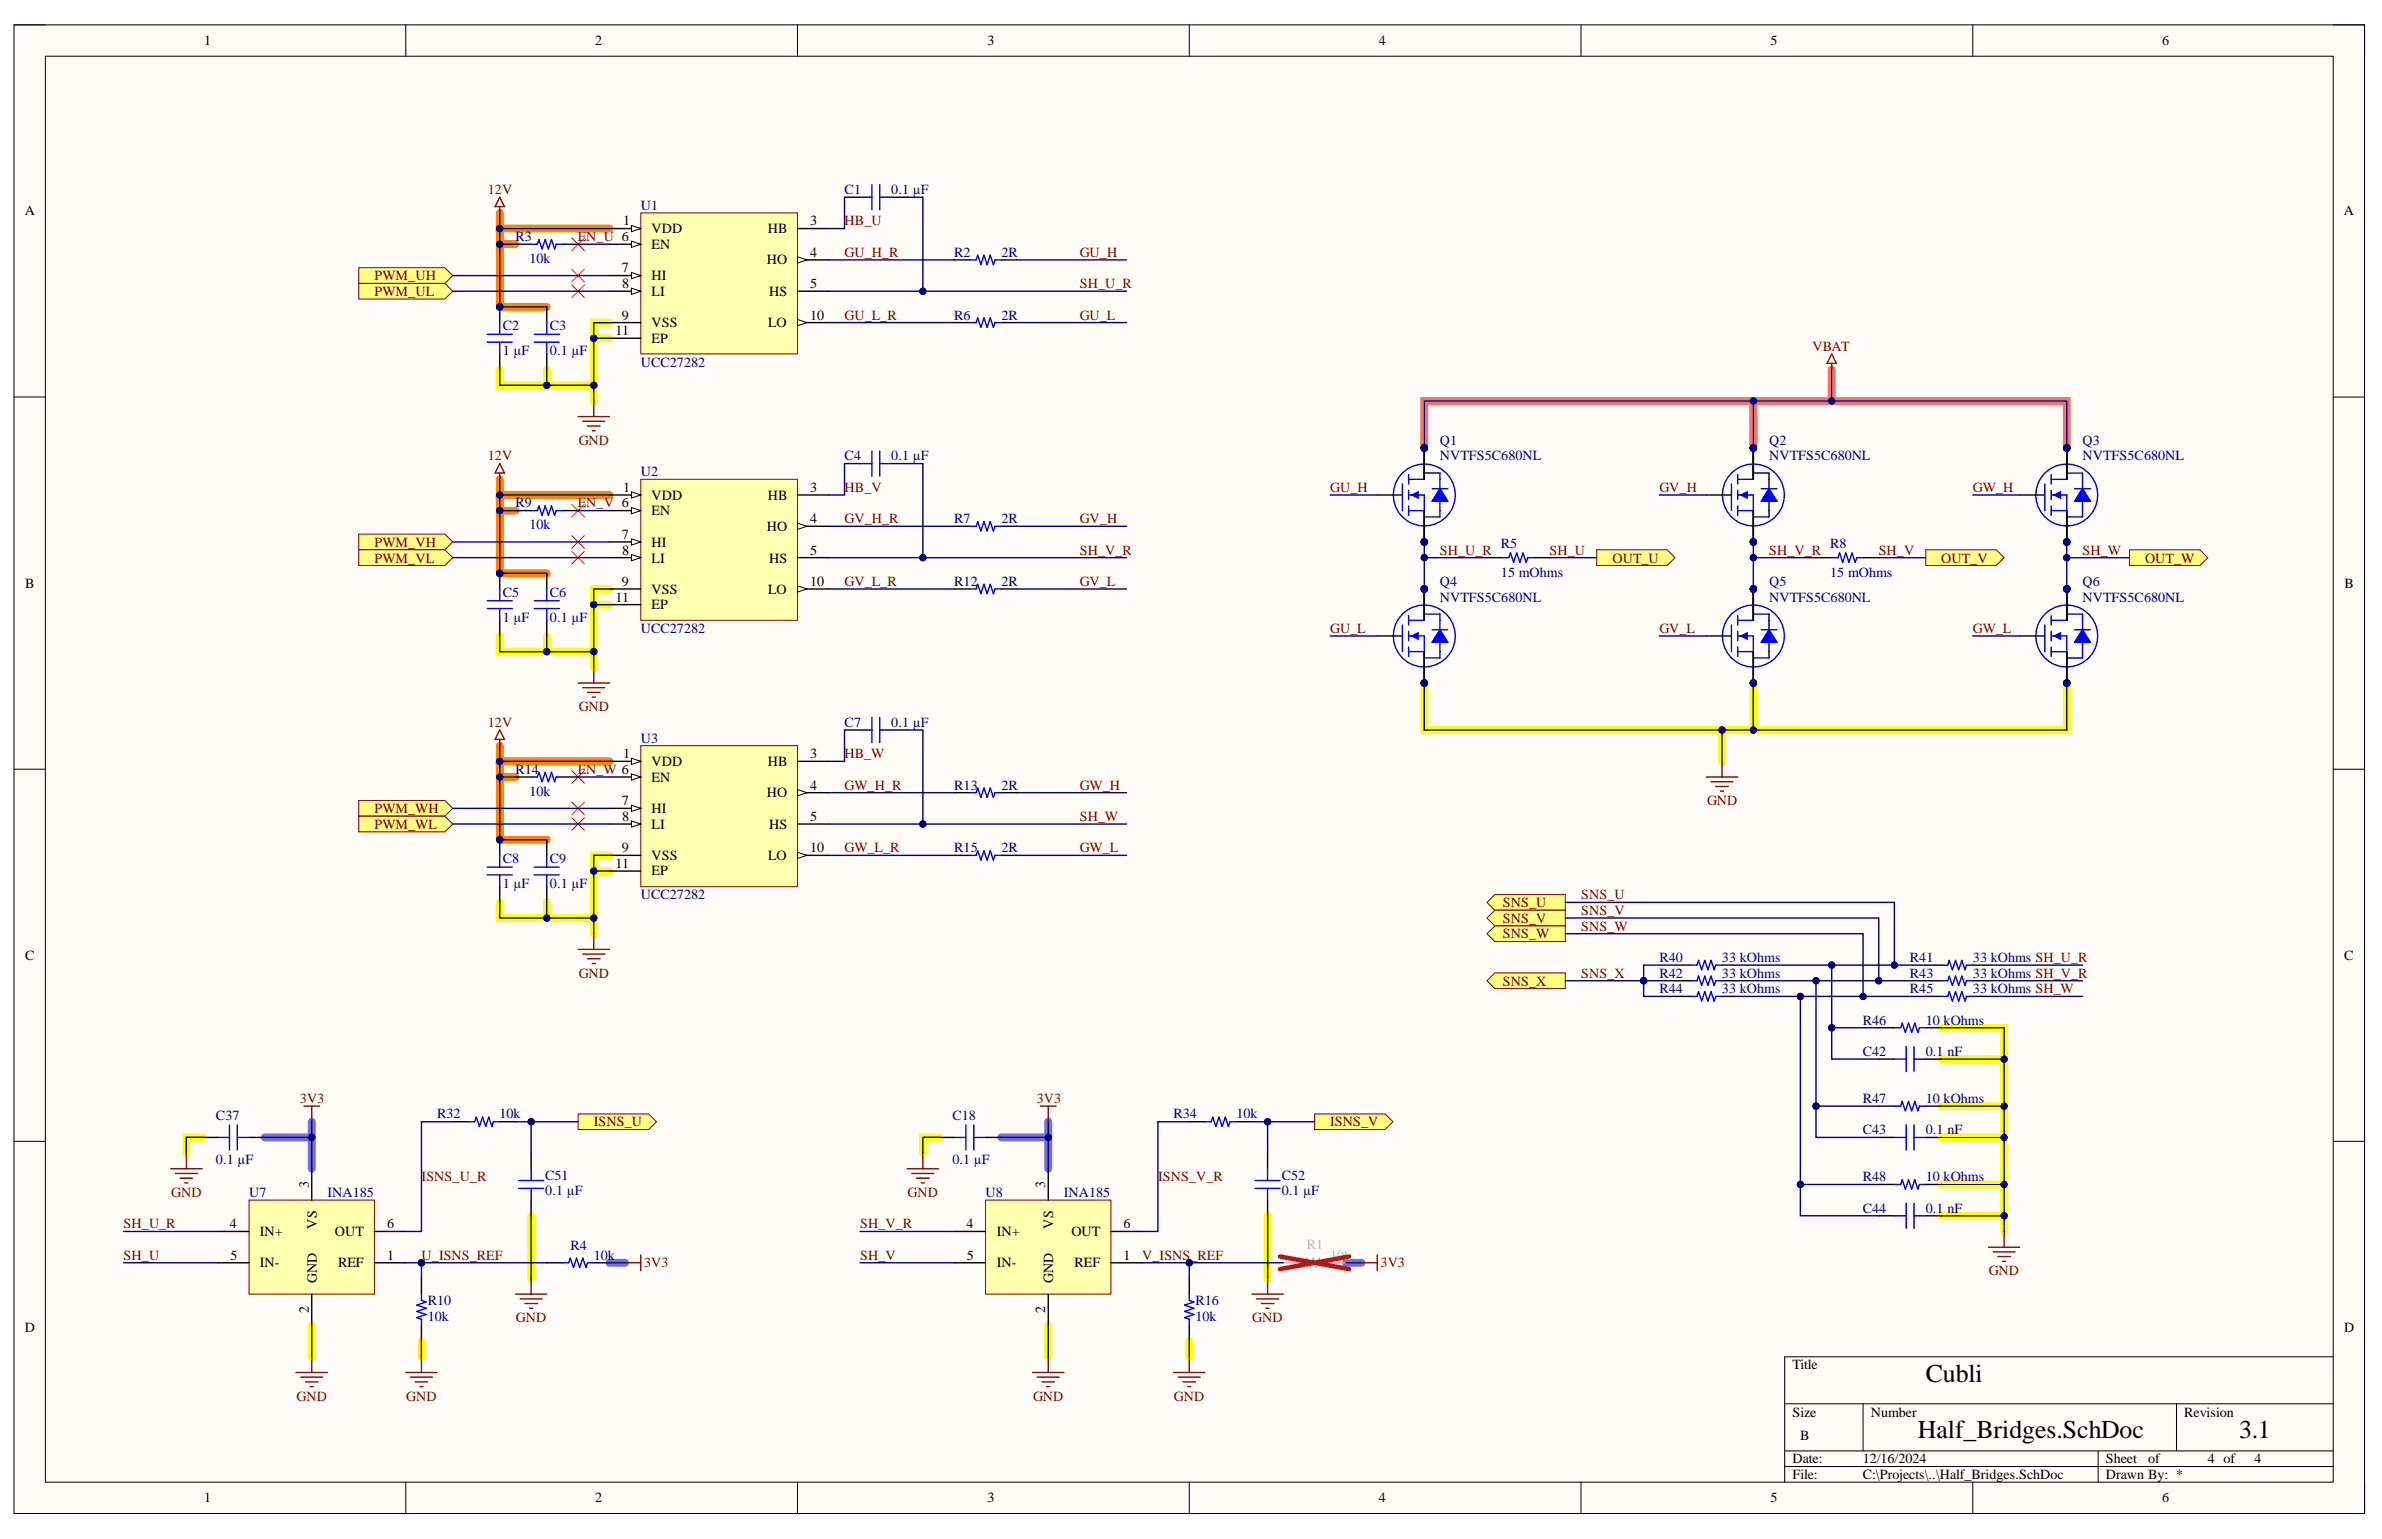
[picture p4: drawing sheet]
<svg xmlns="http://www.w3.org/2000/svg" width="432mm" height="279mm" viewBox="0 0 432 279" stroke-linecap="round" stroke-linejoin="round" font-family="sans-serif">
<defs><g id="words">
<g font-size="4.7">
<text x="349.1" y="250.7">Cubli</text>
<text x="347.7" y="260.6">Half_Bridges.SchDoc</text>
<text x="405.9" y="260.6">3.1</text>
</g>
<g font-size="2.6">
<text x="56" y="215.3" transform="rotate(-90 56 215.3)">3</text>
<text x="189.5" y="215.3" transform="rotate(-90 189.5 215.3)">3</text>
<text x="57.4" y="222.8" transform="rotate(-90 57.4 222.8)">VS</text>
<text x="190.9" y="222.8" transform="rotate(-90 190.9 222.8)">VS</text>
<text x="57.4" y="232.7" transform="rotate(-90 57.4 232.7)">GND</text>
<text x="190.9" y="232.7" transform="rotate(-90 190.9 232.7)">GND</text>
<text x="56" y="238.1" transform="rotate(-90 56 238.1)">2</text>
<text x="189.5" y="238.1" transform="rotate(-90 189.5 238.1)">2</text>
</g>
<g font-size="2.5">
<text x="37" y="8.2">1</text>
<text x="107.9" y="8.2">2</text>
<text x="179" y="8.2">3</text>
<text x="249.9" y="8.2">4</text>
<text x="320.9" y="8.2">5</text>
<text x="392" y="8.2">6</text>
<text x="4.5" y="39.1">A</text>
<text x="113" y="40.8">1</text>
<text x="146.9" y="40.8">3</text>
<text x="424.9" y="39.1">A</text>
<text x="118.1" y="45.2">EN</text>
<text x="118.1" y="42.3">VDD</text>
<text x="139" y="48">HO</text>
<text x="139.2" y="42.3">HB</text>
<text x="146.9" y="46.5">4</text>
<text x="112.7" y="49.4">7</text>
<text x="112.8" y="52.3">8</text>
<text x="118.1" y="50.8">HI</text>
<text x="118.1" y="53.6">LI</text>
<text x="139.4" y="53.6">HS</text>
<text x="146.9" y="52.3">5</text>
<text x="112.7" y="57.9">9</text>
<text x="118.1" y="59.4">VSS</text>
<text x="139.3" y="59.4">LO</text>
<text x="146.9" y="57.9">10</text>
<text x="111.6" y="60.7">11</text>
<text x="118.1" y="62.2">EP</text>
<text x="113" y="89.1">1</text>
<text x="146.9" y="89.1">3</text>
<text x="118.1" y="93.5">EN</text>
<text x="118.1" y="90.6">VDD</text>
<text x="139.2" y="90.6">HB</text>
<text x="146.9" y="94.9">4</text>
<text x="112.7" y="97.7">7</text>
<text x="112.8" y="100.6">8</text>
<text x="118.1" y="99.1">HI</text>
<text x="118.1" y="102">LI</text>
<text x="139" y="96.2">HO</text>
<text x="139.4" y="102">HS</text>
<text x="146.9" y="100.6">5</text>
<text x="4.6" y="106.6">B</text>
<text x="112.7" y="106.2">9</text>
<text x="118.1" y="107.7">VSS</text>
<text x="139.3" y="107.7">LO</text>
<text x="146.9" y="106.2">10</text>
<text x="425" y="106.6">B</text>
<text x="111.6" y="109.1">11</text>
<text x="118.1" y="110.4">EP</text>
<text x="113" y="137.4">1</text>
<text x="146.9" y="137.4">3</text>
<text x="118.1" y="141.7">EN</text>
<text x="118.1" y="138.9">VDD</text>
<text x="139.2" y="138.9">HB</text>
<text x="146.9" y="143.2">4</text>
<text x="112.7" y="146">7</text>
<text x="112.8" y="148.8">8</text>
<text x="118.1" y="147.4">HI</text>
<text x="139" y="144.5">HO</text>
<text x="146.9" y="148.8">5</text>
<text x="112.7" y="154.5">9</text>
<text x="118.1" y="150.3">LI</text>
<text x="118.1" y="155.9">VSS</text>
<text x="139.3" y="155.9">LO</text>
<text x="139.4" y="150.3">HS</text>
<text x="146.9" y="154.5">10</text>
<text x="111.6" y="157.4">11</text>
<text x="118.1" y="158.7">EP</text>
<text x="4.6" y="174">C</text>
<text x="424.9" y="174">C</text>
<text x="41.7" y="222.7">4</text>
<text x="47.1" y="224.1">IN+</text>
<text x="60.7" y="224.1">OUT</text>
<text x="70.2" y="222.7">6</text>
<text x="175.2" y="222.7">4</text>
<text x="180.7" y="224.1">IN+</text>
<text x="194.2" y="224.1">OUT</text>
<text x="203.7" y="222.7">6</text>
<text x="41.8" y="228.4">5</text>
<text x="47.1" y="229.8">IN-</text>
<text x="61.3" y="229.8">REF</text>
<text x="70.2" y="228.4">1</text>
<text x="175.3" y="228.4">5</text>
<text x="180.7" y="229.8">IN-</text>
<text x="194.8" y="229.8">REF</text>
<text x="203.7" y="228.4">1</text>
<text x="4.5" y="241.5">D</text>
<text x="424.9" y="241.5">D</text>
<text x="324.9" y="248.3">Title</text>
<text x="324.9" y="256.8">Size</text>
<text x="339.1" y="256.8">Number</text>
<text x="395.9" y="256.8">Revision</text>
<text x="326.4" y="261.1">B</text>
<text x="324.9" y="265.3">Date:</text>
<text x="324.9" y="268.2">File:</text>
<text x="337.7" y="265.3">12/16/2024</text>
<text x="337.7" y="268.2">C:\Projects\..\Half_Bridges.SchDoc</text>
<text x="381.7" y="265.3">Sheet</text>
<text x="381.7" y="268.2">Drawn By: *</text>
<text x="389.4" y="265.3">of</text>
<text x="400.3" y="265.3">4 of</text>
<text x="408.7" y="265.3">4</text>
<text x="37" y="272.4">1</text>
<text x="107.9" y="272.4">2</text>
<text x="179" y="272.4">3</text>
<text x="249.9" y="272.4">4</text>
<text x="320.9" y="272.4">5</text>
<text x="392" y="272.4">6</text>
</g>
<g font-size="2.5" fill="#800000">
<text x="88.4" y="35.2">12V</text>
<text x="153.1" y="40.8">HB_U</text>
<text x="104.8" y="43.7">EN_U 6</text>
<text x="153.1" y="46.5">GU_H_R</text>
<text x="195.7" y="46.5">GU_H</text>
<text x="67.9" y="50.8">PWM_UH</text>
<text x="67.9" y="53.6">PWM_UL</text>
<text x="195.7" y="52.3">SH_U_R</text>
<text x="153.1" y="57.9">GU_L_R</text>
<text x="195.7" y="57.9">GU_L</text>
<text x="328.6" y="63.6">VBAT</text>
<text x="88.4" y="83.5">12V</text>
<text x="104.9" y="80.7">GND</text>
<text x="153.1" y="89.1">HB_V</text>
<text x="241.1" y="89.1">GU_H</text>
<text x="300.8" y="89.1">GV_H</text>
<text x="357.6" y="89.1">GW_H</text>
<text x="104.8" y="92">EN_V 6</text>
<text x="153.1" y="94.9">GV_H_R</text>
<text x="195.7" y="94.9">GV_H</text>
<text x="67.9" y="99.1">PWM_VH</text>
<text x="67.9" y="102">PWM_VL</text>
<text x="195.7" y="100.6">SH_V_R</text>
<text x="261" y="100.6">SH_U_R</text>
<text x="280.9" y="100.6">SH_U</text>
<text x="292.3" y="102">OUT_U</text>
<text x="320.7" y="100.6">SH_V_R</text>
<text x="340.6" y="100.6">SH_V</text>
<text x="351.9" y="102">OUT_V</text>
<text x="377.5" y="100.6">SH_W</text>
<text x="388.8" y="102">OUT_W</text>
<text x="153.1" y="106.2">GV_L_R</text>
<text x="195.7" y="106.2">GV_L</text>
<text x="241.1" y="114.8">GU_L</text>
<text x="300.8" y="114.8">GV_L</text>
<text x="357.6" y="114.8">GW_L</text>
<text x="88.4" y="131.8">12V</text>
<text x="104.9" y="129">GND</text>
<text x="153.1" y="137.4">HB_W</text>
<text x="104.8" y="140.3">EN_W 6</text>
<text x="153.1" y="143.2">GW_H_R</text>
<text x="195.7" y="143.2">GW_H</text>
<text x="67.9" y="147.4">PWM_WH</text>
<text x="195.7" y="148.8">SH_W</text>
<text x="309.4" y="146">GND</text>
<text x="67.9" y="150.3">PWM_WL</text>
<text x="153.1" y="154.5">GW_L_R</text>
<text x="195.7" y="154.5">GW_L</text>
<text x="272.4" y="164.5">SNS_U</text>
<text x="272.4" y="167.3">SNS_V</text>
<text x="286.6" y="163.1">SNS_U</text>
<text x="286.6" y="165.8">SNS_V</text>
<text x="272.4" y="170.2">SNS_W</text>
<text x="286.6" y="168.7">SNS_W</text>
<text x="104.9" y="177.3">GND</text>
<text x="272.4" y="178.7">SNS_X</text>
<text x="286.6" y="177.3">SNS_X</text>
<text x="54.4" y="200">3V3</text>
<text x="188" y="200">3V3</text>
<text x="107.6" y="204.2">ISNS_U</text>
<text x="241.1" y="204.2">ISNS_V</text>
<text x="76.4" y="214.2">ISNS_U_R</text>
<text x="209.9" y="214.2">ISNS_V_R</text>
<text x="31" y="217">GND</text>
<text x="164.5" y="217">GND</text>
<text x="22.4" y="222.7">SH_U_R</text>
<text x="155.9" y="222.7">SH_V_R</text>
<text x="22.4" y="228.4">SH_U</text>
<text x="76.4" y="228.4">U_ISNS_REF</text>
<text x="116.8" y="229.8">3V3</text>
<text x="155.9" y="228.4">SH_V</text>
<text x="207.1" y="228.4">V_ISNS_REF</text>
<text x="250.3" y="229.8">3V3</text>
<text x="360.5" y="231.2">GND</text>
<text x="93.5" y="239.8">GND</text>
<text x="227" y="239.8">GND</text>
<text x="53.8" y="254">GND</text>
<text x="73.6" y="254">GND</text>
<text x="187.3" y="254">GND</text>
<text x="212.8" y="254">GND</text>
</g>
<g font-size="2.5" fill="#000080">
<text x="153.1" y="35.2">C1</text>
<text x="161.6" y="35.2">0.1 µF</text>
<text x="116.2" y="38.1">U1</text>
<text x="93.4" y="43.7">R3</text>
<text x="96" y="47.7">10k</text>
<text x="173" y="46.5">R2</text>
<text x="181.5" y="46.5">2R</text>
<text x="91.1" y="59.9">C2</text>
<text x="99.7" y="59.9">C3</text>
<text x="173" y="57.9">R6</text>
<text x="181.5" y="57.9">2R</text>
<text x="91.1" y="64.4">1 µF</text>
<text x="99.7" y="64.4">0.1 µF</text>
<text x="116.2" y="66.5">UCC27282</text>
<text x="153.1" y="83.5">C4</text>
<text x="161.6" y="83.5">0.1 µF</text>
<text x="261" y="80.7">Q1</text>
<text x="261" y="83.5">NVTFS5C680NL</text>
<text x="320.7" y="80.7">Q2</text>
<text x="320.7" y="83.5">NVTFS5C680NL</text>
<text x="377.5" y="80.7">Q3</text>
<text x="377.5" y="83.5">NVTFS5C680NL</text>
<text x="116.2" y="86.3">U2</text>
<text x="93.4" y="92">R9</text>
<text x="96" y="96">10k</text>
<text x="173" y="94.9">R7</text>
<text x="181.5" y="94.9">2R</text>
<text x="272.1" y="99.4">R5</text>
<text x="331.8" y="99.4">R8</text>
<text x="173" y="106.2">R12</text>
<text x="181.5" y="106.2">2R</text>
<text x="261" y="106.2">Q4</text>
<text x="272.1" y="104.5">15 mOhms</text>
<text x="320.7" y="106.2">Q5</text>
<text x="331.8" y="104.5">15 mOhms</text>
<text x="377.5" y="106.2">Q6</text>
<text x="91.1" y="112.7">1 µF</text>
<text x="91.1" y="108.2">C5</text>
<text x="99.7" y="112.7">0.1 µF</text>
<text x="99.7" y="108.2">C6</text>
<text x="261" y="109.1">NVTFS5C680NL</text>
<text x="320.7" y="109.1">NVTFS5C680NL</text>
<text x="377.5" y="109.1">NVTFS5C680NL</text>
<text x="116.2" y="114.8">UCC27282</text>
<text x="153.1" y="131.8">C7</text>
<text x="161.6" y="131.8">0.1 µF</text>
<text x="116.2" y="134.6">U3</text>
<text x="93.4" y="140.3">R14</text>
<text x="173" y="143.2">R13</text>
<text x="181.5" y="143.2">2R</text>
<text x="96" y="144.3">10k</text>
<text x="173" y="154.5">R15</text>
<text x="181.5" y="154.5">2R</text>
<text x="91.1" y="161">1 µF</text>
<text x="91.1" y="156.5">C8</text>
<text x="99.7" y="161">0.1 µF</text>
<text x="99.7" y="156.5">C9</text>
<text x="116.2" y="163.1">UCC27282</text>
<text x="300.8" y="174.4">R40</text>
<text x="300.8" y="177.3">R42</text>
<text x="312.2" y="174.4">33 kOhms</text>
<text x="312.2" y="177.3">33 kOhms</text>
<text x="346.2" y="174.4">R41</text>
<text x="346.2" y="177.3">R43</text>
<text x="357.6" y="174.4">33 kOhms SH_U_R</text>
<text x="357.6" y="177.3">33 kOhms SH_V_R</text>
<text x="300.8" y="180.1">R44</text>
<text x="312.2" y="180.1">33 kOhms</text>
<text x="337.7" y="185.8">R46</text>
<text x="346.2" y="180.1">R45</text>
<text x="349.1" y="185.8">10 kOhms</text>
<text x="357.6" y="180.1">33 kOhms SH_W</text>
<text x="337.7" y="191.5">C42</text>
<text x="349.1" y="191.5">0.1 nF</text>
<text x="39.1" y="203.1">C37</text>
<text x="79.2" y="202.8">R32</text>
<text x="90.6" y="202.8">10k</text>
<text x="172.6" y="203.1">C18</text>
<text x="212.7" y="202.8">R34</text>
<text x="224.1" y="202.8">10k</text>
<text x="337.7" y="200">R47</text>
<text x="349.1" y="200">10 kOhms</text>
<text x="337.7" y="205.7">C43</text>
<text x="349.1" y="205.7">0.1 nF</text>
<text x="39.1" y="211.1">0.1 µF</text>
<text x="98.8" y="213.9">C51</text>
<text x="172.6" y="211.1">0.1 µF</text>
<text x="232.3" y="213.9">C52</text>
<text x="337.7" y="214.2">R48</text>
<text x="349.1" y="214.2">10 kOhms</text>
<text x="45.1" y="217">U7</text>
<text x="59.4" y="217">INA185</text>
<text x="98.8" y="216.8">0.1 µF</text>
<text x="178.7" y="217">U8</text>
<text x="192.9" y="217">INA185</text>
<text x="232.3" y="216.8">0.1 µF</text>
<text x="337.7" y="219.9">C44</text>
<text x="349.1" y="219.9">0.1 nF</text>
<text x="103.4" y="226.6">R4</text>
<text x="107.6" y="228.4">10k</text>
<text x="77.5" y="239.5">10k</text>
<text x="77.5" y="236.6">R10</text>
<text x="216.7" y="239.5">10k</text>
<text x="216.7" y="236.6">R16</text>
</g>
<g font-size="2.5" fill="#bfbebc">
<text x="236.9" y="226.4">R1</text>
<text x="241.1" y="228.4">10k</text>
</g>
</g></defs>
<path d="M2.5 4.5h426.1v269.9h-426.1z" fill-rule="evenodd" fill="#fffcf8"/>
<path d="M2.5 4.5h426.1v269.9h-426.1z" fill="none" stroke="#000" stroke-width=".18"/>
<path d="M8.2 10.2h414.8v258.5h-414.8z" fill-rule="evenodd" fill="#fffcf8"/>
<g fill="none" stroke="#000" stroke-width=".18">
<path d="M2.5 4.5h5.7M8.2 10.2h414.8v258.5h-414.8zM73.6 4.5v5.7M144.6 4.5v5.7M215.6 4.5v5.7M286.6 4.5v5.7M357.6 4.5v5.7M423 4.5h5.6v5.7M2.5 72h5.7M423 72h5.6M2.5 139.5h5.7M423 139.5h5.6"/>
<path d="M2.5 206.9h5.7M423 206.9h5.6M323.5 254.5h99.5M337.7 254.5v8.6M394.5 254.5v8.6M423 246h-99.5v22.7M73.6 268.7v5.7M144.6 268.7v5.7M215.6 268.7v5.7M286.6 268.7v5.7M323.5 263.1h99.5M323.5 265.9h99.5"/>
<path d="M357.6 268.7v5.7M380.3 263.1v5.6M428.6 268.7v5.7"/>
</g>
<path d="M317.8 72.7v8.5M332 67v5.7M258.2 81.2v-8.5h116.5v8.5" fill="none" stroke="#ff6e6e" stroke-width="1.4"/>
<g fill="none" stroke="#ff0" stroke-width="1.4">
<path d="M110.5 58.5h-2.9v14.2M90.6 67v2.9h17M99.1 67v2.9M107.6 61.3h2.9M90.6 115.3v2.9h17M99.1 115.3v2.9M107.6 109.6h2.9M110.5 106.8h-2.9v14.2M258.2 123.8v8.6h59.6v-8.6M312.2 132.4v5.7M374.7 123.9v8.5h-56.9M107.6 157.9h2.9"/>
<path d="M110.5 155.1h-2.9v14.2M90.6 163.6v2.9h17M99.1 163.6v2.9M351.9 186.4h11.4v36.9M351.9 192h11.4M36.6 206.2h-2.8v2.9M170.1 206.2h-2.8v2.9M351.9 200.6h11.4M351.9 206.2h11.4M351.9 214.8h11.4M96.3 220.4v11.4M229.8 220.4v11.4"/>
<path d="M351.9 220.5h11.4M56.5 240.3v5.7M76.4 243.2v2.8M190 240.3v5.7M215.6 243.2v2.8"/>
</g>
<path d="M48 206.2h8.5M56.5 203.4v8.5M181.5 206.2h8.5M190 203.4v8.5M110.5 229h2.8M244 229h2.8" fill="none" stroke="#6e6eff" stroke-width="1.4"/>
<path d="M90.6 38.6v2.8h19.9M90.6 41.4v14.2h8.5M90.6 44.3h2.8M90.6 89.7v14.2h8.5M90.6 86.9v2.8h19.9M90.6 92.6h2.8M90.6 138v14.3h8.5M90.6 135.2v2.8h19.9M90.6 140.9h2.8" fill="none" stroke="#fd8300" stroke-width="1.4"/>
<circle cx="258.2" cy="98.3" r=".57" fill="#000080"/>
<circle cx="258.2" cy="98.3" r=".57" fill="none" stroke="#000080" stroke-width=".18"/>
<circle cx="258.2" cy="81.2" r=".57" fill="#000080"/>
<circle cx="258.2" cy="81.2" r=".57" fill="none" stroke="#000080" stroke-width=".18"/>
<circle cx="258.2" cy="98.3" r=".57" fill="#000080"/>
<circle cx="258.2" cy="98.3" r=".57" fill="none" stroke="#000080" stroke-width=".18"/>
<circle cx="258.2" cy="98.3" r=".57" fill="#000080"/>
<circle cx="258.2" cy="98.3" r=".57" fill="none" stroke="#000080" stroke-width=".18"/>
<circle cx="258.2" cy="81.2" r=".57" fill="#000080"/>
<circle cx="258.2" cy="81.2" r=".57" fill="none" stroke="#000080" stroke-width=".18"/>
<circle cx="258.2" cy="81.2" r=".57" fill="#000080"/>
<circle cx="258.2" cy="81.2" r=".57" fill="none" stroke="#000080" stroke-width=".18"/>
<circle cx="258.2" cy="81.2" r=".57" fill="#000080"/>
<circle cx="258.2" cy="81.2" r=".57" fill="none" stroke="#000080" stroke-width=".18"/>
<path d="M263.1 92.4a5.6 5.6 0 0 0-4.7-8.3 5.6 5.6 0 0 0-5.3 8 5.6 5.6 0 0 0 9.5 1.2l.5-.8" fill="none" stroke="#00f" stroke-width=".25"/>
<path d="M249.7 89.8h4.5M258.2 92.6v5.7" fill="none" stroke="#000" stroke-width=".25"/>
<circle cx="258.2" cy="98.3" r=".57" fill="#000080"/>
<circle cx="258.2" cy="98.3" r=".57" fill="none" stroke="#000080" stroke-width=".18"/>
<path d="M258.2 81.2v5.7" fill="none" stroke="#000" stroke-width=".25"/>
<circle cx="258.2" cy="81.2" r=".57" fill="#000080"/>
<circle cx="258.2" cy="81.2" r=".57" fill="none" stroke="#000080" stroke-width=".18"/>
<path d="M254.2 87.8v4.8M255.3 89.8h2.9v2.8h-2.9M255.3 86.9h2.9" fill="none" stroke="#00f" stroke-width=".25"/>
<path d="M255.9 89.8l1.2-.6v1.1z" fill="#00f"/>
<path d="M255.9 89.8l1.2-.6v1.1zM259.6 88.6h2.8M261 86.9v5.7M261 88.6l1.4 2.3h-2.8z" fill="none" stroke="#00f" stroke-width=".25"/>
<path d="M261 88.6l1.4 2.3h-2.8z" fill="#00f"/>
<path d="M261 88.6l1.4 2.3h-2.8z" fill="none" stroke="#00f" stroke-width=".18"/>
<path d="M255.3 86.1v1.7M255.3 88.9v1.7M255.3 91.7v1.7M258.2 85.8h2.8v1.1M261 92.6v1.1h-2.8" fill="none" stroke="#00f" stroke-width=".25"/>
<path d="M258.2 92.6v5.7" fill="none" stroke="#000" stroke-width=".25"/>
<circle cx="258.2" cy="98.3" r=".57" fill="#000080"/>
<circle cx="258.2" cy="98.3" r=".57" fill="none" stroke="#000080" stroke-width=".18"/>
<path d="M258.2 92.6v5.7" fill="none" stroke="#000" stroke-width=".25"/>
<circle cx="258.2" cy="98.3" r=".57" fill="#000080"/>
<circle cx="258.2" cy="98.3" r=".57" fill="none" stroke="#000080" stroke-width=".18"/>
<path d="M258.2 81.2v5.7" fill="none" stroke="#000" stroke-width=".25"/>
<circle cx="258.2" cy="81.2" r=".57" fill="#000080"/>
<circle cx="258.2" cy="81.2" r=".57" fill="none" stroke="#000080" stroke-width=".18"/>
<path d="M258.2 81.2v5.7" fill="none" stroke="#000" stroke-width=".25"/>
<circle cx="258.2" cy="81.2" r=".57" fill="#000080"/>
<circle cx="258.2" cy="81.2" r=".57" fill="none" stroke="#000080" stroke-width=".18"/>
<path d="M258.2 81.2v5.7" fill="none" stroke="#000" stroke-width=".25"/>
<circle cx="258.2" cy="81.2" r=".57" fill="#000080"/>
<circle cx="258.2" cy="81.2" r=".57" fill="none" stroke="#000080" stroke-width=".18"/>
<circle cx="317.8" cy="98.3" r=".57" fill="#000080"/>
<circle cx="317.8" cy="98.3" r=".57" fill="none" stroke="#000080" stroke-width=".18"/>
<circle cx="317.8" cy="81.2" r=".57" fill="#000080"/>
<circle cx="317.8" cy="81.2" r=".57" fill="none" stroke="#000080" stroke-width=".18"/>
<circle cx="317.8" cy="98.3" r=".57" fill="#000080"/>
<circle cx="317.8" cy="98.3" r=".57" fill="none" stroke="#000080" stroke-width=".18"/>
<circle cx="317.8" cy="98.3" r=".57" fill="#000080"/>
<circle cx="317.8" cy="98.3" r=".57" fill="none" stroke="#000080" stroke-width=".18"/>
<circle cx="317.8" cy="81.2" r=".57" fill="#000080"/>
<circle cx="317.8" cy="81.2" r=".57" fill="none" stroke="#000080" stroke-width=".18"/>
<circle cx="317.8" cy="81.2" r=".57" fill="#000080"/>
<circle cx="317.8" cy="81.2" r=".57" fill="none" stroke="#000080" stroke-width=".18"/>
<circle cx="317.8" cy="81.2" r=".57" fill="#000080"/>
<circle cx="317.8" cy="81.2" r=".57" fill="none" stroke="#000080" stroke-width=".18"/>
<path d="M322.8 92.4a5.6 5.6 0 0 0-4.8-8.3 5.6 5.6 0 0 0-5.3 8 5.6 5.6 0 0 0 9.5 1.2l.5-.8" fill="none" stroke="#00f" stroke-width=".25"/>
<path d="M309.3 89.8h4.6M317.8 92.6v5.7" fill="none" stroke="#000" stroke-width=".25"/>
<circle cx="317.8" cy="98.3" r=".57" fill="#000080"/>
<circle cx="317.8" cy="98.3" r=".57" fill="none" stroke="#000080" stroke-width=".18"/>
<path d="M317.8 81.2v5.7" fill="none" stroke="#000" stroke-width=".25"/>
<circle cx="317.8" cy="81.2" r=".57" fill="#000080"/>
<circle cx="317.8" cy="81.2" r=".57" fill="none" stroke="#000080" stroke-width=".18"/>
<path d="M313.9 87.8v4.8M315 89.8h2.8v2.8h-2.8M315 86.9h2.8" fill="none" stroke="#00f" stroke-width=".25"/>
<path d="M315.6 89.8l1.1-.6v1.1z" fill="#00f"/>
<path d="M315.6 89.8l1.1-.6v1.1zM319.3 88.6h2.8M320.7 86.9v5.7M320.7 88.6l1.4 2.3h-2.8z" fill="none" stroke="#00f" stroke-width=".25"/>
<path d="M320.7 88.6l1.4 2.3h-2.8z" fill="#00f"/>
<path d="M320.7 88.6l1.4 2.3h-2.8z" fill="none" stroke="#00f" stroke-width=".18"/>
<path d="M315 86.1v1.7M315 88.9v1.7M315 91.7v1.7M317.8 85.8h2.9v1.1M320.7 92.6v1.1h-2.9" fill="none" stroke="#00f" stroke-width=".25"/>
<path d="M317.8 92.6v5.7" fill="none" stroke="#000" stroke-width=".25"/>
<circle cx="317.8" cy="98.3" r=".57" fill="#000080"/>
<circle cx="317.8" cy="98.3" r=".57" fill="none" stroke="#000080" stroke-width=".18"/>
<path d="M317.8 92.6v5.7" fill="none" stroke="#000" stroke-width=".25"/>
<circle cx="317.8" cy="98.3" r=".57" fill="#000080"/>
<circle cx="317.8" cy="98.3" r=".57" fill="none" stroke="#000080" stroke-width=".18"/>
<path d="M317.8 81.2v5.7" fill="none" stroke="#000" stroke-width=".25"/>
<circle cx="317.8" cy="81.2" r=".57" fill="#000080"/>
<circle cx="317.8" cy="81.2" r=".57" fill="none" stroke="#000080" stroke-width=".18"/>
<path d="M317.8 81.2v5.7" fill="none" stroke="#000" stroke-width=".25"/>
<circle cx="317.8" cy="81.2" r=".57" fill="#000080"/>
<circle cx="317.8" cy="81.2" r=".57" fill="none" stroke="#000080" stroke-width=".18"/>
<path d="M317.8 81.2v5.7" fill="none" stroke="#000" stroke-width=".25"/>
<circle cx="317.8" cy="81.2" r=".57" fill="#000080"/>
<circle cx="317.8" cy="81.2" r=".57" fill="none" stroke="#000080" stroke-width=".18"/>
<circle cx="374.7" cy="98.3" r=".57" fill="#000080"/>
<circle cx="374.7" cy="98.3" r=".57" fill="none" stroke="#000080" stroke-width=".18"/>
<circle cx="374.7" cy="81.2" r=".57" fill="#000080"/>
<circle cx="374.7" cy="81.2" r=".57" fill="none" stroke="#000080" stroke-width=".18"/>
<circle cx="374.7" cy="98.3" r=".57" fill="#000080"/>
<circle cx="374.7" cy="98.3" r=".57" fill="none" stroke="#000080" stroke-width=".18"/>
<circle cx="374.7" cy="98.3" r=".57" fill="#000080"/>
<circle cx="374.7" cy="98.3" r=".57" fill="none" stroke="#000080" stroke-width=".18"/>
<circle cx="374.7" cy="81.2" r=".57" fill="#000080"/>
<circle cx="374.7" cy="81.2" r=".57" fill="none" stroke="#000080" stroke-width=".18"/>
<circle cx="374.7" cy="81.2" r=".57" fill="#000080"/>
<circle cx="374.7" cy="81.2" r=".57" fill="none" stroke="#000080" stroke-width=".18"/>
<circle cx="374.7" cy="81.2" r=".57" fill="#000080"/>
<circle cx="374.7" cy="81.2" r=".57" fill="none" stroke="#000080" stroke-width=".18"/>
<path d="M379.6 92.4a5.6 5.6 0 0 0-4.9-8.2 5.6 5.6 0 0 0-5.2 8 5.6 5.6 0 0 0 9.5 1.1l.5-.8" fill="none" stroke="#00f" stroke-width=".25"/>
<path d="M366.1 89.8h4.6M374.7 92.6v5.7" fill="none" stroke="#000" stroke-width=".25"/>
<circle cx="374.7" cy="98.3" r=".57" fill="#000080"/>
<circle cx="374.7" cy="98.3" r=".57" fill="none" stroke="#000080" stroke-width=".18"/>
<path d="M374.7 81.2v5.7" fill="none" stroke="#000" stroke-width=".25"/>
<circle cx="374.7" cy="81.2" r=".57" fill="#000080"/>
<circle cx="374.7" cy="81.2" r=".57" fill="none" stroke="#000080" stroke-width=".18"/>
<path d="M370.7 87.8v4.8M371.8 89.8h2.9v2.8h-2.9M371.8 86.9h2.9" fill="none" stroke="#00f" stroke-width=".25"/>
<path d="M372.4 89.8l1.1-.6v1.1z" fill="#00f"/>
<path d="M372.4 89.8l1.1-.6v1.1zM376.1 88.6h2.8M377.5 86.9v5.7M377.5 88.6l1.4 2.3h-2.8z" fill="none" stroke="#00f" stroke-width=".25"/>
<path d="M377.5 88.6l1.4 2.3h-2.8z" fill="#00f"/>
<path d="M377.5 88.6l1.4 2.3h-2.8z" fill="none" stroke="#00f" stroke-width=".18"/>
<path d="M371.8 86.1v1.7M371.8 88.9v1.7M371.8 91.7v1.8M374.7 85.8h2.8v1.1M377.5 92.6v1.1h-2.8" fill="none" stroke="#00f" stroke-width=".25"/>
<path d="M374.7 92.6v5.7" fill="none" stroke="#000" stroke-width=".25"/>
<circle cx="374.7" cy="98.3" r=".57" fill="#000080"/>
<circle cx="374.7" cy="98.3" r=".57" fill="none" stroke="#000080" stroke-width=".18"/>
<path d="M374.7 92.6v5.7" fill="none" stroke="#000" stroke-width=".25"/>
<circle cx="374.7" cy="98.3" r=".57" fill="#000080"/>
<circle cx="374.7" cy="98.3" r=".57" fill="none" stroke="#000080" stroke-width=".18"/>
<path d="M374.7 81.2v5.7" fill="none" stroke="#000" stroke-width=".25"/>
<circle cx="374.7" cy="81.2" r=".57" fill="#000080"/>
<circle cx="374.7" cy="81.2" r=".57" fill="none" stroke="#000080" stroke-width=".18"/>
<path d="M374.7 81.2v5.7" fill="none" stroke="#000" stroke-width=".25"/>
<circle cx="374.7" cy="81.2" r=".57" fill="#000080"/>
<circle cx="374.7" cy="81.2" r=".57" fill="none" stroke="#000080" stroke-width=".18"/>
<path d="M374.7 81.2v5.7" fill="none" stroke="#000" stroke-width=".25"/>
<circle cx="374.7" cy="81.2" r=".57" fill="#000080"/>
<circle cx="374.7" cy="81.2" r=".57" fill="none" stroke="#000080" stroke-width=".18"/>
<circle cx="258.2" cy="123.8" r=".57" fill="#000080"/>
<circle cx="258.2" cy="123.8" r=".57" fill="none" stroke="#000080" stroke-width=".18"/>
<circle cx="258.2" cy="106.8" r=".57" fill="#000080"/>
<circle cx="258.2" cy="106.8" r=".57" fill="none" stroke="#000080" stroke-width=".18"/>
<circle cx="258.2" cy="123.8" r=".57" fill="#000080"/>
<circle cx="258.2" cy="123.8" r=".57" fill="none" stroke="#000080" stroke-width=".18"/>
<circle cx="258.2" cy="123.8" r=".57" fill="#000080"/>
<circle cx="258.2" cy="123.8" r=".57" fill="none" stroke="#000080" stroke-width=".18"/>
<circle cx="258.2" cy="106.8" r=".57" fill="#000080"/>
<circle cx="258.2" cy="106.8" r=".57" fill="none" stroke="#000080" stroke-width=".18"/>
<circle cx="258.2" cy="106.8" r=".57" fill="#000080"/>
<circle cx="258.2" cy="106.8" r=".57" fill="none" stroke="#000080" stroke-width=".18"/>
<circle cx="258.2" cy="106.8" r=".57" fill="#000080"/>
<circle cx="258.2" cy="106.8" r=".57" fill="none" stroke="#000080" stroke-width=".18"/>
<path d="M263.1 118a5.6 5.6 0 0 0-4.7-8.3 5.6 5.6 0 0 0-5.3 8 5.6 5.6 0 0 0 9.5 1.1l.5-.7" fill="none" stroke="#00f" stroke-width=".25"/>
<path d="M249.7 115.3h4.5M258.2 118.2v5.6" fill="none" stroke="#000" stroke-width=".25"/>
<circle cx="258.2" cy="123.8" r=".57" fill="#000080"/>
<circle cx="258.2" cy="123.8" r=".57" fill="none" stroke="#000080" stroke-width=".18"/>
<path d="M258.2 106.8v5.7" fill="none" stroke="#000" stroke-width=".25"/>
<circle cx="258.2" cy="106.8" r=".57" fill="#000080"/>
<circle cx="258.2" cy="106.8" r=".57" fill="none" stroke="#000080" stroke-width=".18"/>
<path d="M254.2 113.3v4.9M255.3 115.3h2.9v2.9h-2.9M255.3 112.5h2.9" fill="none" stroke="#00f" stroke-width=".25"/>
<path d="M255.9 115.3l1.2-.5v1.1z" fill="#00f"/>
<path d="M255.9 115.3l1.2-.5v1.1zM259.6 114.2h2.8M261 112.5v5.7M261 114.2l1.4 2.3h-2.8z" fill="none" stroke="#00f" stroke-width=".25"/>
<path d="M261 114.2l1.4 2.3h-2.8z" fill="#00f"/>
<path d="M261 114.2l1.4 2.3h-2.8z" fill="none" stroke="#00f" stroke-width=".18"/>
<path d="M255.3 111.6v1.7M255.3 114.5v1.7M255.3 117.3v1.7M258.2 111.3h2.8v1.2M261 118.2v1.1h-2.8" fill="none" stroke="#00f" stroke-width=".25"/>
<path d="M258.2 118.2v5.6" fill="none" stroke="#000" stroke-width=".25"/>
<circle cx="258.2" cy="123.8" r=".57" fill="#000080"/>
<circle cx="258.2" cy="123.8" r=".57" fill="none" stroke="#000080" stroke-width=".18"/>
<path d="M258.2 118.2v5.6" fill="none" stroke="#000" stroke-width=".25"/>
<circle cx="258.2" cy="123.8" r=".57" fill="#000080"/>
<circle cx="258.2" cy="123.8" r=".57" fill="none" stroke="#000080" stroke-width=".18"/>
<path d="M258.2 106.8v5.7" fill="none" stroke="#000" stroke-width=".25"/>
<circle cx="258.2" cy="106.8" r=".57" fill="#000080"/>
<circle cx="258.2" cy="106.8" r=".57" fill="none" stroke="#000080" stroke-width=".18"/>
<path d="M258.2 106.8v5.7" fill="none" stroke="#000" stroke-width=".25"/>
<circle cx="258.2" cy="106.8" r=".57" fill="#000080"/>
<circle cx="258.2" cy="106.8" r=".57" fill="none" stroke="#000080" stroke-width=".18"/>
<path d="M258.2 106.8v5.7" fill="none" stroke="#000" stroke-width=".25"/>
<circle cx="258.2" cy="106.8" r=".57" fill="#000080"/>
<circle cx="258.2" cy="106.8" r=".57" fill="none" stroke="#000080" stroke-width=".18"/>
<circle cx="317.8" cy="123.8" r=".57" fill="#000080"/>
<circle cx="317.8" cy="123.8" r=".57" fill="none" stroke="#000080" stroke-width=".18"/>
<circle cx="317.8" cy="106.8" r=".57" fill="#000080"/>
<circle cx="317.8" cy="106.8" r=".57" fill="none" stroke="#000080" stroke-width=".18"/>
<circle cx="317.8" cy="123.8" r=".57" fill="#000080"/>
<circle cx="317.8" cy="123.8" r=".57" fill="none" stroke="#000080" stroke-width=".18"/>
<circle cx="317.8" cy="123.8" r=".57" fill="#000080"/>
<circle cx="317.8" cy="123.8" r=".57" fill="none" stroke="#000080" stroke-width=".18"/>
<circle cx="317.8" cy="106.8" r=".57" fill="#000080"/>
<circle cx="317.8" cy="106.8" r=".57" fill="none" stroke="#000080" stroke-width=".18"/>
<circle cx="317.8" cy="106.8" r=".57" fill="#000080"/>
<circle cx="317.8" cy="106.8" r=".57" fill="none" stroke="#000080" stroke-width=".18"/>
<circle cx="317.8" cy="106.8" r=".57" fill="#000080"/>
<circle cx="317.8" cy="106.8" r=".57" fill="none" stroke="#000080" stroke-width=".18"/>
<path d="M322.8 118a5.6 5.6 0 0 0-4.8-8.3 5.6 5.6 0 0 0-5.3 8 5.6 5.6 0 0 0 9.5 1.1l.5-.7" fill="none" stroke="#00f" stroke-width=".25"/>
<path d="M309.3 115.3h4.6M317.8 118.2v5.6" fill="none" stroke="#000" stroke-width=".25"/>
<circle cx="317.8" cy="123.8" r=".57" fill="#000080"/>
<circle cx="317.8" cy="123.8" r=".57" fill="none" stroke="#000080" stroke-width=".18"/>
<path d="M317.8 106.8v5.7" fill="none" stroke="#000" stroke-width=".25"/>
<circle cx="317.8" cy="106.8" r=".57" fill="#000080"/>
<circle cx="317.8" cy="106.8" r=".57" fill="none" stroke="#000080" stroke-width=".18"/>
<path d="M313.9 113.3v4.9M315 115.3h2.8v2.9h-2.8M315 112.5h2.8" fill="none" stroke="#00f" stroke-width=".25"/>
<path d="M315.6 115.3l1.1-.5v1.1z" fill="#00f"/>
<path d="M315.6 115.3l1.1-.5v1.1zM319.3 114.2h2.8M320.7 112.5v5.7M320.7 114.2l1.4 2.3h-2.8z" fill="none" stroke="#00f" stroke-width=".25"/>
<path d="M320.7 114.2l1.4 2.3h-2.8z" fill="#00f"/>
<path d="M320.7 114.2l1.4 2.3h-2.8z" fill="none" stroke="#00f" stroke-width=".18"/>
<path d="M315 111.6v1.7M315 114.5v1.7M315 117.3v1.7M317.8 111.3h2.9v1.2M320.7 118.2v1.1h-2.9" fill="none" stroke="#00f" stroke-width=".25"/>
<path d="M317.8 118.2v5.6" fill="none" stroke="#000" stroke-width=".25"/>
<circle cx="317.8" cy="123.8" r=".57" fill="#000080"/>
<circle cx="317.8" cy="123.8" r=".57" fill="none" stroke="#000080" stroke-width=".18"/>
<path d="M317.8 118.2v5.6" fill="none" stroke="#000" stroke-width=".25"/>
<circle cx="317.8" cy="123.8" r=".57" fill="#000080"/>
<circle cx="317.8" cy="123.8" r=".57" fill="none" stroke="#000080" stroke-width=".18"/>
<path d="M317.8 106.8v5.7" fill="none" stroke="#000" stroke-width=".25"/>
<circle cx="317.8" cy="106.8" r=".57" fill="#000080"/>
<circle cx="317.8" cy="106.8" r=".57" fill="none" stroke="#000080" stroke-width=".18"/>
<path d="M317.8 106.8v5.7" fill="none" stroke="#000" stroke-width=".25"/>
<circle cx="317.8" cy="106.8" r=".57" fill="#000080"/>
<circle cx="317.8" cy="106.8" r=".57" fill="none" stroke="#000080" stroke-width=".18"/>
<path d="M317.8 106.8v5.7" fill="none" stroke="#000" stroke-width=".25"/>
<circle cx="317.8" cy="106.8" r=".57" fill="#000080"/>
<circle cx="317.8" cy="106.8" r=".57" fill="none" stroke="#000080" stroke-width=".18"/>
<circle cx="374.7" cy="123.9" r=".57" fill="#000080"/>
<circle cx="374.7" cy="123.9" r=".57" fill="none" stroke="#000080" stroke-width=".18"/>
<circle cx="374.7" cy="106.8" r=".57" fill="#000080"/>
<circle cx="374.7" cy="106.8" r=".57" fill="none" stroke="#000080" stroke-width=".18"/>
<circle cx="374.7" cy="123.9" r=".57" fill="#000080"/>
<circle cx="374.7" cy="123.9" r=".57" fill="none" stroke="#000080" stroke-width=".18"/>
<circle cx="374.7" cy="123.9" r=".57" fill="#000080"/>
<circle cx="374.7" cy="123.9" r=".57" fill="none" stroke="#000080" stroke-width=".18"/>
<circle cx="374.7" cy="106.8" r=".57" fill="#000080"/>
<circle cx="374.7" cy="106.8" r=".57" fill="none" stroke="#000080" stroke-width=".18"/>
<circle cx="374.7" cy="106.8" r=".57" fill="#000080"/>
<circle cx="374.7" cy="106.8" r=".57" fill="none" stroke="#000080" stroke-width=".18"/>
<circle cx="374.7" cy="106.8" r=".57" fill="#000080"/>
<circle cx="374.7" cy="106.8" r=".57" fill="none" stroke="#000080" stroke-width=".18"/>
<path d="M379.6 118a5.6 5.6 0 0 0-4.9-8.2 5.6 5.6 0 0 0-5.1 8 5.6 5.6 0 0 0 9.4 1l.5-.7" fill="none" stroke="#00f" stroke-width=".25"/>
<path d="M366.1 115.3h4.6M374.7 118.2v5.7" fill="none" stroke="#000" stroke-width=".25"/>
<circle cx="374.7" cy="123.9" r=".57" fill="#000080"/>
<circle cx="374.7" cy="123.9" r=".57" fill="none" stroke="#000080" stroke-width=".18"/>
<path d="M374.7 106.8v5.7" fill="none" stroke="#000" stroke-width=".25"/>
<circle cx="374.7" cy="106.8" r=".57" fill="#000080"/>
<circle cx="374.7" cy="106.8" r=".57" fill="none" stroke="#000080" stroke-width=".18"/>
<path d="M370.7 113.3v4.9M371.8 115.3h2.9v2.9h-2.9M371.8 112.5h2.9" fill="none" stroke="#00f" stroke-width=".25"/>
<path d="M372.4 115.3l1.1-.5v1.1z" fill="#00f"/>
<path d="M372.4 115.3l1.1-.5v1.1zM376.1 114.2h2.8M377.5 112.5v5.7M377.5 114.2l1.4 2.3h-2.8z" fill="none" stroke="#00f" stroke-width=".25"/>
<path d="M377.5 114.2l1.4 2.3h-2.8z" fill="#00f"/>
<path d="M377.5 114.2l1.4 2.3h-2.8z" fill="none" stroke="#00f" stroke-width=".18"/>
<path d="M371.8 111.6v1.7M371.8 114.5v1.7M371.8 117.3v1.7M374.7 111.3h2.8v1.2M377.5 118.2v1.1h-2.8" fill="none" stroke="#00f" stroke-width=".25"/>
<path d="M374.7 118.2v5.7" fill="none" stroke="#000" stroke-width=".25"/>
<circle cx="374.7" cy="123.9" r=".57" fill="#000080"/>
<circle cx="374.7" cy="123.9" r=".57" fill="none" stroke="#000080" stroke-width=".18"/>
<path d="M374.7 118.2v5.7" fill="none" stroke="#000" stroke-width=".25"/>
<circle cx="374.7" cy="123.9" r=".57" fill="#000080"/>
<circle cx="374.7" cy="123.9" r=".57" fill="none" stroke="#000080" stroke-width=".18"/>
<path d="M374.7 106.8v5.7" fill="none" stroke="#000" stroke-width=".25"/>
<circle cx="374.7" cy="106.8" r=".57" fill="#000080"/>
<circle cx="374.7" cy="106.8" r=".57" fill="none" stroke="#000080" stroke-width=".18"/>
<path d="M374.7 106.8v5.7" fill="none" stroke="#000" stroke-width=".25"/>
<circle cx="374.7" cy="106.8" r=".57" fill="#000080"/>
<circle cx="374.7" cy="106.8" r=".57" fill="none" stroke="#000080" stroke-width=".18"/>
<path d="M374.7 106.8v5.7" fill="none" stroke="#000" stroke-width=".25"/>
<circle cx="374.7" cy="106.8" r=".57" fill="#000080"/>
<circle cx="374.7" cy="106.8" r=".57" fill="none" stroke="#000080" stroke-width=".18"/>
<path d="M271 162.2h12.8v2.8h-12.8l-1.4-1.4z" fill-rule="evenodd" fill="#ffff80"/>
<path d="M271 162.2h12.8v2.8h-12.8l-1.4-1.4z" fill="none" stroke="#800000" stroke-width=".18"/>
<path d="M269.6 166.5l1.4-1.5h12.8v2.9h-12.8z" fill-rule="evenodd" fill="#ffff80"/>
<path d="M269.6 166.5l1.4-1.5h12.8v2.9h-12.8z" fill="none" stroke="#800000" stroke-width=".18"/>
<path d="M269.6 169.3l1.4-1.4h12.8v2.8h-12.8z" fill-rule="evenodd" fill="#ffff80"/>
<path d="M269.6 169.3l1.4-1.4h12.8v2.8h-12.8z" fill="none" stroke="#800000" stroke-width=".18"/>
<path d="M303.6 175h2.9M312.2 175h2.8M349.1 175h2.8M357.6 175h2.9" fill="none" stroke="#000" stroke-width=".25"/>
<path d="M306.5 175h1.1l.3-.9 .6 1.7 .5-1.7 .6 1.7 .6-1.7 .5 1.7 .3-.8h1.2M351.9 175h1.2l.2-.9 .6 1.7 .6-1.7 .6 1.7 .5-1.7 .6 1.7 .3-.8h1.1" fill="none" stroke="#00f" stroke-width=".25"/>
<path d="M271 176.4h12.8v2.8h-12.8l-1.4-1.4z" fill-rule="evenodd" fill="#ffff80"/>
<path d="M271 176.4h12.8v2.8h-12.8l-1.4-1.4z" fill="none" stroke="#800000" stroke-width=".18"/>
<g fill="none" stroke="#000" stroke-width=".25">
<path d="M303.6 177.8h2.9M312.2 177.8h2.8M349.1 177.8h2.8M357.6 177.8h2.9M303.6 180.7h2.9M312.2 180.7h2.8M340.6 186.4h2.8M349.1 180.7h2.8M349.1 186.4h2.8M357.6 180.7h2.9M340.6 200.6h2.8M340.6 214.8h2.8"/>
<path d="M349.1 200.6h2.8M349.1 214.8h2.8"/>
</g>
<path d="M306.5 177.8h1.1l.3-.8 .6 1.7 .5-1.7 .6 1.7 .6-1.7 .5 1.7 .3-.9h1.2M351.9 177.8h1.2l.2-.8 .6 1.7 .6-1.7 .6 1.7 .5-1.7 .6 1.7 .3-.9h1.1M306.5 180.7h1.1l.3-.9 .6 1.7 .5-1.7 .6 1.7 .6-1.7 .5 1.7 .3-.8h1.2M343.4 186.4h1.1l.3-.9 .6 1.7M349.1 186.4h-1.1l-.3 .8-.6-1.7-.6 1.7-.5-1.7-.6 1.7M351.9 180.7h1.2l.2-.9 .6 1.7 .6-1.7 .6 1.7 .5-1.7 .6 1.7 .3-.8h1.1M343.4 200.6h1.1l.3-.9 .6 1.7M343.4 214.8h1.1l.3-.9 .6 1.7M349.1 200.6h-1.1l-.3 .8-.6-1.7-.6 1.7-.5-1.7-.6 1.7M349.1 214.8h-1.1l-.3 .8-.6-1.7-.6 1.7-.5-1.7-.6 1.7" fill="none" stroke="#00f" stroke-width=".25"/>
<path d="M289.4 99.7h12.8l1.4 1.4-1.4 1.4h-12.8z" fill-rule="evenodd" fill="#ffff80"/>
<path d="M289.4 99.7h12.8l1.4 1.4-1.4 1.4h-12.8z" fill="none" stroke="#800000" stroke-width=".18"/>
<path d="M386 99.7h12.8l1.4 1.4-1.4 1.4h-12.8z" fill-rule="evenodd" fill="#ffff80"/>
<path d="M386 99.7h12.8l1.4 1.4-1.4 1.4h-12.8z" fill="none" stroke="#800000" stroke-width=".18"/>
<path d="M36.6 206.2h2.9M45.1 206.2h2.9" fill="none" stroke="#000" stroke-width=".25"/>
<path d="M39.5 206.2h2.1M41.6 204v4.5M43 206.2h2.1M43 204v4.5" fill="none" stroke="#00f" stroke-width=".25"/>
<g fill="none" stroke="#800000" stroke-width=".25">
<path d="M332 64.2l.9 1.7h-1.7zM332 65.9v1.1M312.2 138.1v2.8M309.3 140.9h5.7M310.2 141.7h4M311 142.6h2.3M311.9 143.4h.5M30.9 211.9h5.7M31.8 212.8h4M32.6 213.6h2.3M33.5 214.5h.6M33.8 209.1v2.8"/>
<path d="M55.1 200.6h2.8M56.5 200.6v2.8M360.5 226.1h5.6M361.3 227h4M362.2 227.8h2.2M363 228.7h.6M363.3 223.3v2.8"/>
</g>
<path d="M65 48.5h15.7l1.4 1.5-1.4 1.4h-15.7z" fill-rule="evenodd" fill="#ffff80"/>
<path d="M65 48.5h15.7l1.4 1.5-1.4 1.4h-15.7z" fill="none" stroke="#800000" stroke-width=".18"/>
<path d="M65 51.4h15.7l1.4 1.4-1.4 1.4h-15.7z" fill-rule="evenodd" fill="#ffff80"/>
<path d="M65 51.4h15.7l1.4 1.4-1.4 1.4h-15.7z" fill="none" stroke="#800000" stroke-width=".18"/>
<path d="M103.7 51.7l2.2 2.2M103.7 48.8l2.2 2.3M105.9 51.7l-2.2 2.2M105.9 48.8l-2.2 2.3" fill="none" stroke="#f00" stroke-width=".18"/>
<path d="M90.6 35.8l.8 1.7h-1.7zM90.6 37.5v1.1M104.8 75.5h5.7M105.6 76.4h4M106.5 77.2h2.3M107.4 78.1h.5M107.6 72.7v2.8" fill="none" stroke="#800000" stroke-width=".25"/>
<path d="M116.2 38.6h28.4v25.6h-28.4z" fill-rule="evenodd" fill="#ffffb0"/>
<path d="M116.2 38.6h28.4v25.6h-28.4z" fill="none" stroke="#800000" stroke-width=".18"/>
<path d="M110.5 44.3h5.7" fill="none" stroke="#000" stroke-width=".25"/>
<path d="M114.5 43.7l1.7 .6-1.7 .6z" fill="#f8fcff"/>
<path d="M114.5 43.7l1.7 .6-1.7 .6z" fill="none" stroke="#000" stroke-width=".18"/>
<path d="M110.5 50h5.7" fill="none" stroke="#000" stroke-width=".25"/>
<path d="M114.5 49.4l1.7 .6-1.7 .5z" fill="#f8fcff"/>
<path d="M114.5 49.4l1.7 .6-1.7 .5z" fill="none" stroke="#000" stroke-width=".18"/>
<path d="M110.5 52.8h5.7" fill="none" stroke="#000" stroke-width=".25"/>
<path d="M114.5 52.2l1.7 .6-1.7 .6z" fill="#f8fcff"/>
<path d="M114.5 52.2l1.7 .6-1.7 .6z" fill="none" stroke="#000" stroke-width=".18"/>
<path d="M110.5 41.4h5.7" fill="none" stroke="#000" stroke-width=".25"/>
<path d="M114.5 40.9l1.7 .5-1.7 .6z" fill="#f8fcff"/>
<path d="M114.5 40.9l1.7 .5-1.7 .6z" fill="none" stroke="#000" stroke-width=".18"/>
<path d="M144.6 41.4h5.6M144.6 52.8h5.6M144.6 47.1h5.6M110.5 61.3h5.7" fill="none" stroke="#000" stroke-width=".25"/>
<path d="M144.6 46.6l1.7 .5-1.7 .6z" fill="#f8fcff"/>
<path d="M144.6 46.6l1.7 .5-1.7 .6z" fill="none" stroke="#000" stroke-width=".18"/>
<path d="M144.6 58.5h5.6" fill="none" stroke="#000" stroke-width=".25"/>
<path d="M144.6 57.9l1.7 .6-1.7 .6z" fill="#f8fcff"/>
<path d="M144.6 57.9l1.7 .6-1.7 .6z" fill="none" stroke="#000" stroke-width=".18"/>
<path d="M110.5 58.5h5.7" fill="none" stroke="#000" stroke-width=".25"/>
<path d="M103.7 43.1l2.2 2.3M105.9 43.1l-2.2 2.3" fill="none" stroke="#f00" stroke-width=".18"/>
<path d="M65 96.8h15.7l1.4 1.5-1.4 1.4h-15.7z" fill-rule="evenodd" fill="#ffff80"/>
<path d="M65 96.8h15.7l1.4 1.5-1.4 1.4h-15.7z" fill="none" stroke="#800000" stroke-width=".18"/>
<path d="M65 99.7h15.7l1.4 1.4-1.4 1.4h-15.7z" fill-rule="evenodd" fill="#ffff80"/>
<path d="M65 99.7h15.7l1.4 1.4-1.4 1.4h-15.7z" fill="none" stroke="#800000" stroke-width=".18"/>
<path d="M103.7 100l2.2 2.2M103.7 97.1l2.2 2.3M105.9 100l-2.2 2.2M105.9 97.1l-2.2 2.3" fill="none" stroke="#f00" stroke-width=".18"/>
<path d="M104.8 123.8h5.7M105.6 124.7h4M106.5 125.5h2.3M107.4 126.4h.5M107.6 121v2.8" fill="none" stroke="#800000" stroke-width=".25"/>
<path d="M116.2 86.9h28.4v25.6h-28.4z" fill-rule="evenodd" fill="#ffffb0"/>
<path d="M116.2 86.9h28.4v25.6h-28.4z" fill="none" stroke="#800000" stroke-width=".18"/>
<path d="M110.5 92.6h5.7" fill="none" stroke="#000" stroke-width=".25"/>
<path d="M114.5 92l1.7 .6-1.7 .6z" fill="#f8fcff"/>
<path d="M114.5 92l1.7 .6-1.7 .6z" fill="none" stroke="#000" stroke-width=".18"/>
<path d="M110.5 98.3h5.7" fill="none" stroke="#000" stroke-width=".25"/>
<path d="M114.5 97.7l1.7 .6-1.7 .5z" fill="#f8fcff"/>
<path d="M114.5 97.7l1.7 .6-1.7 .5z" fill="none" stroke="#000" stroke-width=".18"/>
<path d="M110.5 101.1h5.7" fill="none" stroke="#000" stroke-width=".25"/>
<path d="M114.5 100.5l1.7 .6-1.7 .6z" fill="#f8fcff"/>
<path d="M114.5 100.5l1.7 .6-1.7 .6z" fill="none" stroke="#000" stroke-width=".18"/>
<path d="M110.5 89.7h5.7" fill="none" stroke="#000" stroke-width=".25"/>
<path d="M114.5 89.2l1.7 .5-1.7 .6z" fill="#f8fcff"/>
<path d="M114.5 89.2l1.7 .5-1.7 .6z" fill="none" stroke="#000" stroke-width=".18"/>
<path d="M144.6 89.7h5.6M144.6 95.4h5.6M110.5 109.6h5.7M144.6 101.1h5.6" fill="none" stroke="#000" stroke-width=".25"/>
<path d="M144.6 94.9l1.7 .5-1.7 .6z" fill="#f8fcff"/>
<path d="M144.6 94.9l1.7 .5-1.7 .6z" fill="none" stroke="#000" stroke-width=".18"/>
<path d="M144.6 106.8h5.6" fill="none" stroke="#000" stroke-width=".25"/>
<path d="M144.6 106.2l1.7 .6-1.7 .6z" fill="#f8fcff"/>
<path d="M144.6 106.2l1.7 .6-1.7 .6z" fill="none" stroke="#000" stroke-width=".18"/>
<path d="M110.5 106.8h5.7" fill="none" stroke="#000" stroke-width=".25"/>
<path d="M103.7 91.4l2.2 2.3M105.9 91.4l-2.2 2.3" fill="none" stroke="#f00" stroke-width=".18"/>
<path d="M65 145.1h15.7l1.4 1.5-1.4 1.4h-15.7z" fill-rule="evenodd" fill="#ffff80"/>
<path d="M65 145.1h15.7l1.4 1.5-1.4 1.4h-15.7z" fill="none" stroke="#800000" stroke-width=".18"/>
<path d="M65 148h15.7l1.4 1.4-1.4 1.4h-15.7z" fill-rule="evenodd" fill="#ffff80"/>
<path d="M65 148h15.7l1.4 1.4-1.4 1.4h-15.7z" fill="none" stroke="#800000" stroke-width=".18"/>
<path d="M103.7 148.3l2.2 2.2M103.7 145.4l2.2 2.3M105.9 148.3l-2.2 2.2M105.9 145.4l-2.2 2.3" fill="none" stroke="#f00" stroke-width=".18"/>
<path d="M104.8 172.1h5.7M105.7 173h3.9M106.5 173.8h2.3M107.4 174.7h.5M107.6 169.3v2.8" fill="none" stroke="#800000" stroke-width=".25"/>
<path d="M116.2 135.2h28.4v25.6h-28.4z" fill-rule="evenodd" fill="#ffffb0"/>
<path d="M116.2 135.2h28.4v25.6h-28.4z" fill="none" stroke="#800000" stroke-width=".18"/>
<path d="M110.5 140.9h5.7" fill="none" stroke="#000" stroke-width=".25"/>
<path d="M114.5 140.3l1.7 .6-1.7 .6z" fill="#f8fcff"/>
<path d="M114.5 140.3l1.7 .6-1.7 .6z" fill="none" stroke="#000" stroke-width=".18"/>
<path d="M110.5 146.6h5.7" fill="none" stroke="#000" stroke-width=".25"/>
<path d="M114.5 146l1.7 .6-1.7 .5z" fill="#f8fcff"/>
<path d="M114.5 146l1.7 .6-1.7 .5z" fill="none" stroke="#000" stroke-width=".18"/>
<path d="M110.5 149.4h5.7" fill="none" stroke="#000" stroke-width=".25"/>
<path d="M114.5 148.8l1.7 .6-1.7 .6z" fill="#f8fcff"/>
<path d="M114.5 148.8l1.7 .6-1.7 .6z" fill="none" stroke="#000" stroke-width=".18"/>
<path d="M110.5 138h5.7" fill="none" stroke="#000" stroke-width=".25"/>
<path d="M114.5 137.5l1.7 .5-1.7 .6z" fill="#f8fcff"/>
<path d="M114.5 137.5l1.7 .5-1.7 .6z" fill="none" stroke="#000" stroke-width=".18"/>
<path d="M144.6 138h5.6M110.5 157.9h5.7M144.6 149.4h5.6M144.6 143.7h5.6" fill="none" stroke="#000" stroke-width=".25"/>
<path d="M144.6 143.2l1.7 .5-1.7 .6z" fill="#f8fcff"/>
<path d="M144.6 143.2l1.7 .5-1.7 .6z" fill="none" stroke="#000" stroke-width=".18"/>
<path d="M144.6 155.1h5.6" fill="none" stroke="#000" stroke-width=".25"/>
<path d="M144.6 154.5l1.7 .6-1.7 .6z" fill="#f8fcff"/>
<path d="M144.6 154.5l1.7 .6-1.7 .6z" fill="none" stroke="#000" stroke-width=".18"/>
<path d="M153.1 35.8h2.8M161.6 35.8h2.9M153.1 84.1h2.8M161.6 84.1h2.9M153.1 132.4h2.8M161.6 132.4h2.9M110.5 155.1h5.7" fill="none" stroke="#000" stroke-width=".25"/>
<path d="M103.7 139.7l2.2 2.3M105.9 139.7l-2.2 2.3" fill="none" stroke="#f00" stroke-width=".18"/>
<path d="M155.9 35.8h2.2M158.1 33.5v4.5M159.5 35.8h2.1M159.5 33.5v4.5M155.9 84.1h2.2M158.1 81.8v4.5M159.5 81.8v4.5M159.5 84.1h2.1M155.9 132.4h2.2M158.1 130.1v4.5M159.5 130.1v4.5M159.5 132.4h2.1" fill="none" stroke="#00f" stroke-width=".25"/>
<circle cx="90.6" cy="55.6" r=".57" fill="#000080"/>
<circle cx="90.6" cy="55.6" r=".57" fill="none" stroke="#000080" stroke-width=".18"/>
<path d="M90.6 55.6v2.9" fill="none" stroke="#000" stroke-width=".25"/>
<circle cx="90.6" cy="55.6" r=".57" fill="#000080"/>
<circle cx="90.6" cy="55.6" r=".57" fill="none" stroke="#000080" stroke-width=".18"/>
<path d="M99.1 55.6v2.9M90.6 64.2v2.8M99.1 64.2v2.8" fill="none" stroke="#000" stroke-width=".25"/>
<path d="M90.6 58.5v2.1M99.1 58.5v2.1M88.3 62h4.6M88.3 60.6h4.6M90.6 62v2.2M96.8 62h4.6M96.8 60.6h4.6M99.1 62v2.2" fill="none" stroke="#00f" stroke-width=".25"/>
<circle cx="90.6" cy="104" r=".57" fill="#000080"/>
<circle cx="90.6" cy="104" r=".57" fill="none" stroke="#000080" stroke-width=".18"/>
<path d="M90.6 103.9v2.9" fill="none" stroke="#000" stroke-width=".25"/>
<circle cx="90.6" cy="104" r=".57" fill="#000080"/>
<circle cx="90.6" cy="104" r=".57" fill="none" stroke="#000080" stroke-width=".18"/>
<path d="M90.6 112.5v2.8M99.1 103.9v2.9M99.1 112.5v2.8" fill="none" stroke="#000" stroke-width=".25"/>
<path d="M88.3 110.3h4.6M88.3 108.9h4.6M90.6 106.8v2.1M90.6 110.3v2.2M96.8 110.3h4.6M96.8 108.9h4.6M99.1 106.8v2.1M99.1 110.3v2.2" fill="none" stroke="#00f" stroke-width=".25"/>
<circle cx="90.6" cy="152.3" r=".57" fill="#000080"/>
<circle cx="90.6" cy="152.3" r=".57" fill="none" stroke="#000080" stroke-width=".18"/>
<path d="M90.6 152.3v2.8" fill="none" stroke="#000" stroke-width=".25"/>
<circle cx="90.6" cy="152.3" r=".57" fill="#000080"/>
<circle cx="90.6" cy="152.3" r=".57" fill="none" stroke="#000080" stroke-width=".18"/>
<g fill="none" stroke="#000" stroke-width=".25">
<path d="M93.4 44.3h2.9M102 44.3h2.8M173 47.1h2.8M173 58.5h2.8M181.5 47.1h2.8M181.5 58.5h2.8M93.4 92.6h2.9M102 92.6h2.8M173 95.4h2.8M181.5 95.4h2.8M173 106.8h2.8M181.5 106.8h2.8"/>
<path d="M93.4 140.9h2.9M99.1 152.3v2.8M102 140.9h2.8M173 143.7h2.8M173 155.1h2.8M181.5 143.7h2.8M181.5 155.1h2.8M90.6 160.8v2.8M99.1 160.8v2.8"/>
</g>
<g fill="none" stroke="#00f" stroke-width=".25">
<path d="M96.3 44.3h1.1l.3-.9 .6 1.7 .5-1.7 .6 1.7 .6-1.7 .5 1.7 .3-.8h1.2M175.8 47.1h1.1l.3-.8 .6 1.7 .6-1.7 .5 1.7 .6-1.7 .6 1.7 .3-.9h1.1M175.8 58.5h1.1l.3-.9 .6 1.7 .6-1.7 .5 1.7 .6-1.7 .6 1.7 .3-.8h1.1M96.3 92.6h1.1l.3-.9 .6 1.7 .5-1.7 .6 1.7 .6-1.7 .5 1.7 .3-.8h1.2M175.8 95.4h1.1l.3-.8 .6 1.7 .6-1.7 .5 1.7 .6-1.7 .6 1.7 .3-.9h1.1M175.8 106.8h1.1l.3-.9 .6 1.7 .6-1.7 .5 1.7 .6-1.7 .6 1.7 .3-.8h1.1M88.3 158.6h4.6M88.3 157.2h4.6M90.6 155.1v2.1M90.6 158.6v2.2M96.3 140.9h1.1l.3-.9 .6 1.7 .5-1.7 .6 1.7 .6-1.7 .5 1.7 .3-.8h1.2M96.8 158.6h4.6"/>
<path d="M96.8 157.2h4.6M99.1 155.1v2.1M99.1 158.6v2.2M175.8 143.7h1.1l.3-.8 .6 1.7 .6-1.7 .5 1.7 .6-1.7 .6 1.7 .3-.9h1.1M175.8 155.1h1.1l.3-.9 .6 1.7 .6-1.7 .5 1.7 .6-1.7 .6 1.7 .3-.8h1.1"/>
</g>
<path d="M90.6 84.1l.8 1.7h-1.7zM90.6 85.8v1.1M90.6 134.1v1.1M90.6 132.4l.8 1.7h-1.7z" fill="none" stroke="#800000" stroke-width=".25"/>
<path d="M349.1 99.7h12.8l1.4 1.4-1.4 1.4h-12.8z" fill-rule="evenodd" fill="#ffff80"/>
<path d="M349.1 99.7h12.8l1.4 1.4-1.4 1.4h-12.8z" fill="none" stroke="#800000" stroke-width=".18"/>
<path d="M45.1 217.6h22.8v17.1h-22.8z" fill-rule="evenodd" fill="#ffffb0"/>
<path d="M45.1 217.6h22.8v17.1h-22.8z" fill="none" stroke="#800000" stroke-width=".18"/>
<path d="M56.5 211.9v5.7M170.1 206.2h2.9M178.7 206.2h2.8M39.5 229h5.6M39.5 223.3h5.6M56.5 234.7v5.6M67.9 229h5.7M67.9 223.3h5.7M76.4 231.8v2.9M99.1 229h2.9M107.6 229h2.9M76.4 240.3v2.9" fill="none" stroke="#000" stroke-width=".25"/>
<g fill="none" stroke="#800000" stroke-width=".25">
<path d="M164.5 211.9h5.6M165.3 212.8h4M166.2 213.6h2.2M167 214.5h.6M167.3 209.1v2.8M188.6 200.6h2.8M190 200.6v2.8M113.3 229h2.9M116.2 227.5v2.9M53.7 248.9h5.7M54.5 249.7h4M55.4 250.6h2.3"/>
<path d="M56.2 251.4h.6M56.5 246v2.9M73.6 248.9h5.6M74.4 249.7h4M75.3 250.6h2.2M76.1 251.4h.6M76.4 246v2.9"/>
</g>
<path d="M173 206.2h2.1M175.1 204v4.5M176.5 206.2h2.2M176.5 204v4.5M76.4 234.7v1.1l.8 .3-1.7 .5 1.7 .6-1.7 .6 1.7 .5-1.7 .6 .9 .3v1.1M102 229h1.1l.3-.9 .6 1.7 .5-1.7 .6 1.7 .6-1.7 .5 1.7 .3-.8h1.1" fill="none" stroke="#00f" stroke-width=".25"/>
<path d="M178.7 217.6h22.7v17.1h-22.7z" fill-rule="evenodd" fill="#ffffb0"/>
<path d="M178.7 217.6h22.7v17.1h-22.7z" fill="none" stroke="#800000" stroke-width=".18"/>
<path d="M190 211.9v5.7M173 229h5.7M173 223.3h5.7M190 234.7v5.6M201.4 229h5.7M201.4 223.3h5.7M215.6 231.8v2.9M215.6 240.3v2.9" fill="none" stroke="#000" stroke-width=".25"/>
<path d="M246.8 229h2.9M249.7 227.5v2.9M187.2 248.9h5.7M188 249.7h4M188.9 250.6h2.3M189.7 251.4h.6M190 246v2.9M212.7 248.9h5.7M213.6 249.7h4M214.4 250.6h2.3M215.3 251.4h.6M215.6 246v2.9" fill="none" stroke="#800000" stroke-width=".25"/>
<path d="M232.6 229h4l.3-.9 .6 1.7 .5-1.7 .6 1.7 .6-1.7 .5 1.7 .3-.8h4" fill="none" stroke="#bfbebc" stroke-width=".25"/>
<path d="M232.1 227.8l12.5 2.3M244.6 227.8l-12.5 2.3" fill="none" stroke="#f00" stroke-width=".84"/>
<path d="M215.6 234.7v1.1l.8 .3-1.7 .5 1.7 .6-1.7 .6 1.7 .5-1.7 .6 .9 .3v1.1" fill="none" stroke="#00f" stroke-width=".25"/>
<circle cx="76.4" cy="229" r=".57" fill="#000080"/>
<circle cx="76.4" cy="229" r=".57" fill="none" stroke="#000080" stroke-width=".18"/>
<path d="M340.6 192h2.8M349.1 192h2.8M82.1 203.4h2.8M90.6 203.4h2.8M340.6 206.2h2.8M349.1 206.2h2.8M340.6 220.4h2.8M349.1 220.5h2.8" fill="none" stroke="#000" stroke-width=".25"/>
<g fill="none" stroke="#00f" stroke-width=".25">
<path d="M343.4 192h2.1M345.5 189.8v4.5M347 192h2.1M347 189.8v4.5M84.9 203.4h1.1l.3-.9 .6 1.7 .6-1.7 .5 1.7 .6-1.7 .6 1.7 .3-.8h1.1M343.4 206.2h2.1M345.5 204v4.5M345.5 218.2v4.5M347 204v4.5M347 218.2v4.5M347 206.2h2.1M343.4 220.4h2.1"/>
<path d="M347 220.5h2.1"/>
</g>
<path d="M104.8 202h12.8l1.4 1.4-1.4 1.4h-12.8z" fill-rule="evenodd" fill="#ffff80"/>
<path d="M104.8 202h12.8l1.4 1.4-1.4 1.4h-12.8z" fill="none" stroke="#800000" stroke-width=".18"/>
<path d="M96.3 209.1v2.8M96.3 217.6v2.8M215.6 203.4h2.8M224.1 203.4h2.8" fill="none" stroke="#000" stroke-width=".25"/>
<path d="M94 215.5h4.6M94 214h4.6M96.3 211.9v2.1M96.3 215.5v2.1M218.4 203.4h1.2l.2-.9 .6 1.7 .6-1.7 .5 1.7 .6-1.7 .6 1.7 .3-.8h1.1" fill="none" stroke="#00f" stroke-width=".25"/>
<path d="M93.4 234.7h5.7M94.3 235.5h4M95.1 236.4h2.3M96 237.2h.6M96.3 231.8v2.9" fill="none" stroke="#800000" stroke-width=".25"/>
<path d="M238.3 202h12.8l1.4 1.4-1.4 1.4h-12.8z" fill-rule="evenodd" fill="#ffff80"/>
<path d="M238.3 202h12.8l1.4 1.4-1.4 1.4h-12.8z" fill="none" stroke="#800000" stroke-width=".18"/>
<path d="M229.8 209.1v2.8M229.8 217.6v2.8" fill="none" stroke="#000" stroke-width=".25"/>
<path d="M227.5 215.5h4.6M227.5 214h4.6M229.8 211.9v2.1M229.8 215.5v2.1" fill="none" stroke="#00f" stroke-width=".25"/>
<path d="M226.9 234.7h5.7M227.8 235.5h4M228.7 236.4h2.2M229.5 237.2h.6M229.8 231.8v2.9" fill="none" stroke="#800000" stroke-width=".25"/>
<path d="M317.8 72.7v8.5" fill="none" stroke="#000080" stroke-width=".25"/>
<circle cx="317.8" cy="81.2" r=".57" fill="#000080"/>
<circle cx="317.8" cy="81.2" r=".57" fill="none" stroke="#000080" stroke-width=".18"/>
<circle cx="317.8" cy="72.7" r=".57" fill="#000080"/>
<circle cx="317.8" cy="72.7" r=".57" fill="none" stroke="#000080" stroke-width=".18"/>
<path d="M241.1 89.8h8.6M300.8 89.8h8.5M357.6 89.8h8.5M374.7 101.1h11.3" fill="none" stroke="#000080" stroke-width=".25"/>
<circle cx="374.6" cy="101.1" r=".57" fill="#000080"/>
<circle cx="374.6" cy="101.1" r=".57" fill="none" stroke="#000080" stroke-width=".18"/>
<path d="M241.1 115.3h8.6M300.8 115.3h8.5M357.6 115.3h8.5M283.8 163.6h59.6v11.4" fill="none" stroke="#000080" stroke-width=".25"/>
<circle cx="343.4" cy="175" r=".56" fill="#000080"/>
<circle cx="343.4" cy="175" r=".56" fill="none" stroke="#000080" stroke-width=".18"/>
<path d="M303.6 175h-5.6v2.8" fill="none" stroke="#000080" stroke-width=".25"/>
<circle cx="298" cy="177.8" r=".57" fill="#000080"/>
<circle cx="298" cy="177.8" r=".57" fill="none" stroke="#000080" stroke-width=".18"/>
<path d="M283.8 166.5h56.8v11.3M360.5 175h17M360.5 177.8h17" fill="none" stroke="#000080" stroke-width=".25"/>
<circle cx="340.6" cy="177.8" r=".57" fill="#000080"/>
<circle cx="340.6" cy="177.8" r=".57" fill="none" stroke="#000080" stroke-width=".18"/>
<path d="M298 177.8v2.9h5.6" fill="none" stroke="#000080" stroke-width=".25"/>
<circle cx="298" cy="177.8" r=".57" fill="#000080"/>
<circle cx="298" cy="177.8" r=".57" fill="none" stroke="#000080" stroke-width=".18"/>
<path d="M283.8 169.3h53.9v11.4M360.5 180.7h17" fill="none" stroke="#000080" stroke-width=".25"/>
<circle cx="337.7" cy="180.7" r=".57" fill="#000080"/>
<circle cx="337.7" cy="180.7" r=".57" fill="none" stroke="#000080" stroke-width=".18"/>
<path d="M332 67v5.7" fill="none" stroke="#000080" stroke-width=".25"/>
<circle cx="332" cy="72.7" r=".57" fill="#000080"/>
<circle cx="332" cy="72.7" r=".57" fill="none" stroke="#000080" stroke-width=".18"/>
<path d="M258.2 98.3v8.5" fill="none" stroke="#000080" stroke-width=".25"/>
<circle cx="258.2" cy="98.3" r=".57" fill="#000080"/>
<circle cx="258.2" cy="98.3" r=".57" fill="none" stroke="#000080" stroke-width=".18"/>
<circle cx="258.2" cy="101.1" r=".57" fill="#000080"/>
<circle cx="258.2" cy="101.1" r=".57" fill="none" stroke="#000080" stroke-width=".18"/>
<circle cx="258.2" cy="106.8" r=".57" fill="#000080"/>
<circle cx="258.2" cy="106.8" r=".57" fill="none" stroke="#000080" stroke-width=".18"/>
<path d="M317.8 98.3v8.5" fill="none" stroke="#000080" stroke-width=".25"/>
<circle cx="317.8" cy="98.3" r=".57" fill="#000080"/>
<circle cx="317.8" cy="98.3" r=".57" fill="none" stroke="#000080" stroke-width=".18"/>
<circle cx="317.8" cy="101.1" r=".56" fill="#000080"/>
<circle cx="317.8" cy="101.1" r=".56" fill="none" stroke="#000080" stroke-width=".18"/>
<circle cx="317.8" cy="106.8" r=".57" fill="#000080"/>
<circle cx="317.8" cy="106.8" r=".57" fill="none" stroke="#000080" stroke-width=".18"/>
<path d="M374.7 98.3v8.5" fill="none" stroke="#000080" stroke-width=".25"/>
<circle cx="374.7" cy="98.3" r=".57" fill="#000080"/>
<circle cx="374.7" cy="98.3" r=".57" fill="none" stroke="#000080" stroke-width=".18"/>
<circle cx="374.6" cy="101.1" r=".57" fill="#000080"/>
<circle cx="374.6" cy="101.1" r=".57" fill="none" stroke="#000080" stroke-width=".18"/>
<circle cx="374.7" cy="106.8" r=".57" fill="#000080"/>
<circle cx="374.7" cy="106.8" r=".57" fill="none" stroke="#000080" stroke-width=".18"/>
<path d="M283.8 177.8h19.8" fill="none" stroke="#000080" stroke-width=".25"/>
<circle cx="298" cy="177.8" r=".57" fill="#000080"/>
<circle cx="298" cy="177.8" r=".57" fill="none" stroke="#000080" stroke-width=".18"/>
<path d="M329.2 177.8v22.8h11.4" fill="none" stroke="#000080" stroke-width=".25"/>
<circle cx="329.2" cy="200.6" r=".56" fill="#000080"/>
<circle cx="329.2" cy="200.6" r=".56" fill="none" stroke="#000080" stroke-width=".18"/>
<circle cx="329.2" cy="177.8" r=".56" fill="#000080"/>
<circle cx="329.2" cy="177.8" r=".56" fill="none" stroke="#000080" stroke-width=".18"/>
<path d="M332 175v11.4h8.6" fill="none" stroke="#000080" stroke-width=".25"/>
<circle cx="332" cy="186.4" r=".57" fill="#000080"/>
<circle cx="332" cy="186.4" r=".57" fill="none" stroke="#000080" stroke-width=".18"/>
<circle cx="332" cy="175" r=".57" fill="#000080"/>
<circle cx="332" cy="175" r=".57" fill="none" stroke="#000080" stroke-width=".18"/>
<path d="M315 180.7h34.1" fill="none" stroke="#000080" stroke-width=".25"/>
<circle cx="326.4" cy="180.7" r=".57" fill="#000080"/>
<circle cx="326.4" cy="180.7" r=".57" fill="none" stroke="#000080" stroke-width=".18"/>
<circle cx="337.7" cy="180.7" r=".57" fill="#000080"/>
<circle cx="337.7" cy="180.7" r=".57" fill="none" stroke="#000080" stroke-width=".18"/>
<path d="M315 177.8h34.1" fill="none" stroke="#000080" stroke-width=".25"/>
<circle cx="340.6" cy="177.8" r=".57" fill="#000080"/>
<circle cx="340.6" cy="177.8" r=".57" fill="none" stroke="#000080" stroke-width=".18"/>
<circle cx="329.2" cy="177.8" r=".56" fill="#000080"/>
<circle cx="329.2" cy="177.8" r=".56" fill="none" stroke="#000080" stroke-width=".18"/>
<path d="M315 175h34.1" fill="none" stroke="#000080" stroke-width=".25"/>
<circle cx="332" cy="175" r=".57" fill="#000080"/>
<circle cx="332" cy="175" r=".57" fill="none" stroke="#000080" stroke-width=".18"/>
<circle cx="343.4" cy="175" r=".56" fill="#000080"/>
<circle cx="343.4" cy="175" r=".56" fill="none" stroke="#000080" stroke-width=".18"/>
<path d="M36.6 206.2h-2.8v2.9M48 206.2h8.5" fill="none" stroke="#000080" stroke-width=".25"/>
<circle cx="56.5" cy="206.2" r=".57" fill="#000080"/>
<circle cx="56.5" cy="206.2" r=".57" fill="none" stroke="#000080" stroke-width=".18"/>
<path d="M56.5 203.4v8.5" fill="none" stroke="#000080" stroke-width=".25"/>
<circle cx="56.5" cy="206.2" r=".57" fill="#000080"/>
<circle cx="56.5" cy="206.2" r=".57" fill="none" stroke="#000080" stroke-width=".18"/>
<path d="M82.1 52.8h28.4M82.1 50h28.4M90.6 41.4v14.2" fill="none" stroke="#000080" stroke-width=".25"/>
<circle cx="90.6" cy="41.4" r=".57" fill="#000080"/>
<circle cx="90.6" cy="41.4" r=".57" fill="none" stroke="#000080" stroke-width=".18"/>
<circle cx="90.6" cy="44.3" r=".57" fill="#000080"/>
<circle cx="90.6" cy="44.3" r=".57" fill="none" stroke="#000080" stroke-width=".18"/>
<circle cx="90.6" cy="55.6" r=".57" fill="#000080"/>
<circle cx="90.6" cy="55.6" r=".57" fill="none" stroke="#000080" stroke-width=".18"/>
<path d="M107.6 61.3h2.9" fill="none" stroke="#000080" stroke-width=".25"/>
<circle cx="107.6" cy="61.3" r=".57" fill="#000080"/>
<circle cx="107.6" cy="61.3" r=".57" fill="none" stroke="#000080" stroke-width=".18"/>
<path d="M99.1 67v2.9" fill="none" stroke="#000080" stroke-width=".25"/>
<circle cx="99.1" cy="69.9" r=".57" fill="#000080"/>
<circle cx="99.1" cy="69.9" r=".57" fill="none" stroke="#000080" stroke-width=".18"/>
<path d="M90.6 67v2.9h17" fill="none" stroke="#000080" stroke-width=".25"/>
<circle cx="107.6" cy="69.9" r=".57" fill="#000080"/>
<circle cx="107.6" cy="69.9" r=".57" fill="none" stroke="#000080" stroke-width=".18"/>
<circle cx="99.1" cy="69.9" r=".57" fill="#000080"/>
<circle cx="99.1" cy="69.9" r=".57" fill="none" stroke="#000080" stroke-width=".18"/>
<path d="M110.5 58.5h-2.9v14.2" fill="none" stroke="#000080" stroke-width=".25"/>
<circle cx="107.6" cy="61.3" r=".57" fill="#000080"/>
<circle cx="107.6" cy="61.3" r=".57" fill="none" stroke="#000080" stroke-width=".18"/>
<circle cx="107.6" cy="69.9" r=".57" fill="#000080"/>
<circle cx="107.6" cy="69.9" r=".57" fill="none" stroke="#000080" stroke-width=".18"/>
<path d="M90.6 44.3h2.8M150.3 58.5h22.7M150.3 47.1h22.7" fill="none" stroke="#000080" stroke-width=".25"/>
<circle cx="90.6" cy="44.3" r=".57" fill="#000080"/>
<circle cx="90.6" cy="44.3" r=".57" fill="none" stroke="#000080" stroke-width=".18"/>
<path d="M90.6 55.6h8.5" fill="none" stroke="#000080" stroke-width=".25"/>
<circle cx="90.6" cy="55.6" r=".57" fill="#000080"/>
<circle cx="90.6" cy="55.6" r=".57" fill="none" stroke="#000080" stroke-width=".18"/>
<path d="M150.3 52.8h53.9M184.3 47.1h19.9M184.3 58.5h19.9" fill="none" stroke="#000080" stroke-width=".25"/>
<circle cx="167.3" cy="52.8" r=".57" fill="#000080"/>
<circle cx="167.3" cy="52.8" r=".57" fill="none" stroke="#000080" stroke-width=".18"/>
<path d="M82.1 98.3h28.4M90.6 89.7v14.2M82.1 101.1h28.4" fill="none" stroke="#000080" stroke-width=".25"/>
<circle cx="90.6" cy="89.7" r=".57" fill="#000080"/>
<circle cx="90.6" cy="89.7" r=".57" fill="none" stroke="#000080" stroke-width=".18"/>
<circle cx="90.6" cy="92.6" r=".57" fill="#000080"/>
<circle cx="90.6" cy="92.6" r=".57" fill="none" stroke="#000080" stroke-width=".18"/>
<circle cx="90.6" cy="104" r=".57" fill="#000080"/>
<circle cx="90.6" cy="104" r=".57" fill="none" stroke="#000080" stroke-width=".18"/>
<path d="M107.6 109.6h2.9" fill="none" stroke="#000080" stroke-width=".25"/>
<circle cx="107.6" cy="109.6" r=".57" fill="#000080"/>
<circle cx="107.6" cy="109.6" r=".57" fill="none" stroke="#000080" stroke-width=".18"/>
<path d="M99.1 115.3v2.9" fill="none" stroke="#000080" stroke-width=".25"/>
<circle cx="99.1" cy="118.2" r=".57" fill="#000080"/>
<circle cx="99.1" cy="118.2" r=".57" fill="none" stroke="#000080" stroke-width=".18"/>
<path d="M90.6 115.3v2.9h17" fill="none" stroke="#000080" stroke-width=".25"/>
<circle cx="107.6" cy="118.2" r=".57" fill="#000080"/>
<circle cx="107.6" cy="118.2" r=".57" fill="none" stroke="#000080" stroke-width=".18"/>
<circle cx="99.1" cy="118.2" r=".57" fill="#000080"/>
<circle cx="99.1" cy="118.2" r=".57" fill="none" stroke="#000080" stroke-width=".18"/>
<path d="M110.5 106.8h-2.9v14.2" fill="none" stroke="#000080" stroke-width=".25"/>
<circle cx="107.6" cy="109.6" r=".57" fill="#000080"/>
<circle cx="107.6" cy="109.6" r=".57" fill="none" stroke="#000080" stroke-width=".18"/>
<circle cx="107.6" cy="118.2" r=".57" fill="#000080"/>
<circle cx="107.6" cy="118.2" r=".57" fill="none" stroke="#000080" stroke-width=".18"/>
<path d="M90.6 92.6h2.8M150.3 95.4h22.7M150.3 106.8h22.7" fill="none" stroke="#000080" stroke-width=".25"/>
<circle cx="90.6" cy="92.6" r=".57" fill="#000080"/>
<circle cx="90.6" cy="92.6" r=".57" fill="none" stroke="#000080" stroke-width=".18"/>
<path d="M90.6 103.9h8.5" fill="none" stroke="#000080" stroke-width=".25"/>
<circle cx="90.6" cy="104" r=".57" fill="#000080"/>
<circle cx="90.6" cy="104" r=".57" fill="none" stroke="#000080" stroke-width=".18"/>
<path d="M184.3 95.4h19.9M150.3 101.1h53.9M184.3 106.8h19.9" fill="none" stroke="#000080" stroke-width=".25"/>
<circle cx="167.3" cy="101.1" r=".57" fill="#000080"/>
<circle cx="167.3" cy="101.1" r=".57" fill="none" stroke="#000080" stroke-width=".18"/>
<path d="M90.6 138v14.3M82.1 149.4h28.4M82.1 146.6h28.4" fill="none" stroke="#000080" stroke-width=".25"/>
<circle cx="90.6" cy="138" r=".57" fill="#000080"/>
<circle cx="90.6" cy="138" r=".57" fill="none" stroke="#000080" stroke-width=".18"/>
<circle cx="90.6" cy="140.9" r=".57" fill="#000080"/>
<circle cx="90.6" cy="140.9" r=".57" fill="none" stroke="#000080" stroke-width=".18"/>
<circle cx="90.6" cy="152.3" r=".57" fill="#000080"/>
<circle cx="90.6" cy="152.3" r=".57" fill="none" stroke="#000080" stroke-width=".18"/>
<path d="M107.6 157.9h2.9" fill="none" stroke="#000080" stroke-width=".25"/>
<circle cx="107.6" cy="157.9" r=".57" fill="#000080"/>
<circle cx="107.6" cy="157.9" r=".57" fill="none" stroke="#000080" stroke-width=".18"/>
<path d="M99.1 163.6v2.9" fill="none" stroke="#000080" stroke-width=".25"/>
<circle cx="99.1" cy="166.5" r=".57" fill="#000080"/>
<circle cx="99.1" cy="166.5" r=".57" fill="none" stroke="#000080" stroke-width=".18"/>
<path d="M90.6 163.6v2.9h17" fill="none" stroke="#000080" stroke-width=".25"/>
<circle cx="107.6" cy="166.5" r=".57" fill="#000080"/>
<circle cx="107.6" cy="166.5" r=".57" fill="none" stroke="#000080" stroke-width=".18"/>
<circle cx="99.1" cy="166.5" r=".57" fill="#000080"/>
<circle cx="99.1" cy="166.5" r=".57" fill="none" stroke="#000080" stroke-width=".18"/>
<path d="M110.5 155.1h-2.9v14.2" fill="none" stroke="#000080" stroke-width=".25"/>
<circle cx="107.6" cy="157.9" r=".57" fill="#000080"/>
<circle cx="107.6" cy="157.9" r=".57" fill="none" stroke="#000080" stroke-width=".18"/>
<circle cx="107.6" cy="166.5" r=".57" fill="#000080"/>
<circle cx="107.6" cy="166.5" r=".57" fill="none" stroke="#000080" stroke-width=".18"/>
<path d="M90.6 140.9h2.8M150.3 155.1h22.7M150.3 143.7h22.7" fill="none" stroke="#000080" stroke-width=".25"/>
<circle cx="90.6" cy="140.9" r=".57" fill="#000080"/>
<circle cx="90.6" cy="140.9" r=".57" fill="none" stroke="#000080" stroke-width=".18"/>
<path d="M90.6 152.3h8.5" fill="none" stroke="#000080" stroke-width=".25"/>
<circle cx="90.6" cy="152.3" r=".57" fill="#000080"/>
<circle cx="90.6" cy="152.3" r=".57" fill="none" stroke="#000080" stroke-width=".18"/>
<path d="M150.3 149.4h53.9M184.3 143.7h19.9M184.3 155.1h19.9" fill="none" stroke="#000080" stroke-width=".25"/>
<circle cx="167.3" cy="149.4" r=".57" fill="#000080"/>
<circle cx="167.3" cy="149.4" r=".57" fill="none" stroke="#000080" stroke-width=".18"/>
<path d="M153.1 35.8v5.6h-2.9M164.5 35.8h2.8v17M153.1 84.1v5.6h-2.9M153.1 132.4v5.6h-2.9" fill="none" stroke="#000080" stroke-width=".25"/>
<circle cx="167.3" cy="52.8" r=".57" fill="#000080"/>
<circle cx="167.3" cy="52.8" r=".57" fill="none" stroke="#000080" stroke-width=".18"/>
<path d="M164.5 84.1h2.8v17" fill="none" stroke="#000080" stroke-width=".25"/>
<circle cx="167.3" cy="101.1" r=".57" fill="#000080"/>
<circle cx="167.3" cy="101.1" r=".57" fill="none" stroke="#000080" stroke-width=".18"/>
<path d="M164.5 132.4h2.8v17" fill="none" stroke="#000080" stroke-width=".25"/>
<circle cx="167.3" cy="149.4" r=".57" fill="#000080"/>
<circle cx="167.3" cy="149.4" r=".57" fill="none" stroke="#000080" stroke-width=".18"/>
<path d="M90.6 38.6v2.8h19.9" fill="none" stroke="#000080" stroke-width=".25"/>
<circle cx="90.6" cy="41.4" r=".57" fill="#000080"/>
<circle cx="90.6" cy="41.4" r=".57" fill="none" stroke="#000080" stroke-width=".18"/>
<path d="M104.8 44.3h5.7M90.6 86.9v2.8h19.9" fill="none" stroke="#000080" stroke-width=".25"/>
<circle cx="90.6" cy="89.7" r=".57" fill="#000080"/>
<circle cx="90.6" cy="89.7" r=".57" fill="none" stroke="#000080" stroke-width=".18"/>
<path d="M104.8 92.6h5.7M90.6 135.2v2.8h19.9" fill="none" stroke="#000080" stroke-width=".25"/>
<circle cx="90.6" cy="138" r=".57" fill="#000080"/>
<circle cx="90.6" cy="138" r=".57" fill="none" stroke="#000080" stroke-width=".18"/>
<path d="M258.2 123.8v8.6h59.6v-8.6M104.8 140.9h5.7" fill="none" stroke="#000080" stroke-width=".25"/>
<circle cx="258.2" cy="123.8" r=".57" fill="#000080"/>
<circle cx="258.2" cy="123.8" r=".57" fill="none" stroke="#000080" stroke-width=".18"/>
<circle cx="312.2" cy="132.4" r=".57" fill="#000080"/>
<circle cx="312.2" cy="132.4" r=".57" fill="none" stroke="#000080" stroke-width=".18"/>
<circle cx="317.8" cy="132.4" r=".57" fill="#000080"/>
<circle cx="317.8" cy="132.4" r=".57" fill="none" stroke="#000080" stroke-width=".18"/>
<circle cx="317.8" cy="123.8" r=".57" fill="#000080"/>
<circle cx="317.8" cy="123.8" r=".57" fill="none" stroke="#000080" stroke-width=".18"/>
<path d="M374.7 123.9v8.5h-56.9" fill="none" stroke="#000080" stroke-width=".25"/>
<circle cx="374.7" cy="123.9" r=".57" fill="#000080"/>
<circle cx="374.7" cy="123.9" r=".57" fill="none" stroke="#000080" stroke-width=".18"/>
<circle cx="317.8" cy="132.4" r=".57" fill="#000080"/>
<circle cx="317.8" cy="132.4" r=".57" fill="none" stroke="#000080" stroke-width=".18"/>
<path d="M312.2 132.4v5.7" fill="none" stroke="#000080" stroke-width=".25"/>
<circle cx="312.2" cy="132.4" r=".57" fill="#000080"/>
<circle cx="312.2" cy="132.4" r=".57" fill="none" stroke="#000080" stroke-width=".18"/>
<path d="M258.2 81.2v-8.5h116.5v8.5" fill="none" stroke="#000080" stroke-width=".25"/>
<circle cx="374.7" cy="81.2" r=".57" fill="#000080"/>
<circle cx="374.7" cy="81.2" r=".57" fill="none" stroke="#000080" stroke-width=".18"/>
<circle cx="332" cy="72.7" r=".57" fill="#000080"/>
<circle cx="332" cy="72.7" r=".57" fill="none" stroke="#000080" stroke-width=".18"/>
<circle cx="317.8" cy="72.7" r=".57" fill="#000080"/>
<circle cx="317.8" cy="72.7" r=".57" fill="none" stroke="#000080" stroke-width=".18"/>
<circle cx="258.2" cy="81.2" r=".57" fill="#000080"/>
<circle cx="258.2" cy="81.2" r=".57" fill="none" stroke="#000080" stroke-width=".18"/>
<path d="M258.2 101.1h11.4" fill="none" stroke="#000080" stroke-width=".25"/>
<circle cx="258.2" cy="101.1" r=".57" fill="#000080"/>
<circle cx="258.2" cy="101.1" r=".57" fill="none" stroke="#000080" stroke-width=".18"/>
<path d="M280.9 101.1h8.5M317.8 101.1h11.4" fill="none" stroke="#000080" stroke-width=".25"/>
<circle cx="317.8" cy="101.1" r=".56" fill="#000080"/>
<circle cx="317.8" cy="101.1" r=".56" fill="none" stroke="#000080" stroke-width=".18"/>
<path d="M340.6 101.1h8.5M73.6 229h25.5M56.5 240.3v5.7" fill="none" stroke="#000080" stroke-width=".25"/>
<circle cx="76.4" cy="229" r=".57" fill="#000080"/>
<circle cx="76.4" cy="229" r=".57" fill="none" stroke="#000080" stroke-width=".18"/>
<path d="M76.4 229v2.8" fill="none" stroke="#000080" stroke-width=".25"/>
<circle cx="76.4" cy="229" r=".57" fill="#000080"/>
<circle cx="76.4" cy="229" r=".57" fill="none" stroke="#000080" stroke-width=".18"/>
<path d="M170.1 206.2h-2.8v2.9M181.5 206.2h8.5M110.5 229h2.8M76.4 243.2v2.8" fill="none" stroke="#000080" stroke-width=".25"/>
<circle cx="190" cy="206.2" r=".57" fill="#000080"/>
<circle cx="190" cy="206.2" r=".57" fill="none" stroke="#000080" stroke-width=".18"/>
<path d="M190 203.4v8.5" fill="none" stroke="#000080" stroke-width=".25"/>
<circle cx="190" cy="206.2" r=".57" fill="#000080"/>
<circle cx="190" cy="206.2" r=".57" fill="none" stroke="#000080" stroke-width=".18"/>
<path d="M215.6 229v2.8M190 240.3v5.7" fill="none" stroke="#000080" stroke-width=".25"/>
<circle cx="215.6" cy="229" r=".57" fill="#000080"/>
<circle cx="215.6" cy="229" r=".57" fill="none" stroke="#000080" stroke-width=".18"/>
<path d="M22.4 223.3h17.1M22.4 229h17.1M155.9 223.3h17.1M155.9 229h17.1M207.1 229h25.5M215.6 243.2v2.8" fill="none" stroke="#000080" stroke-width=".25"/>
<circle cx="215.6" cy="229" r=".57" fill="#000080"/>
<circle cx="215.6" cy="229" r=".57" fill="none" stroke="#000080" stroke-width=".18"/>
<path d="M351.9 186.4h11.4v36.9" fill="none" stroke="#000080" stroke-width=".25"/>
<circle cx="363.3" cy="192" r=".57" fill="#000080"/>
<circle cx="363.3" cy="192" r=".57" fill="none" stroke="#000080" stroke-width=".18"/>
<circle cx="363.3" cy="200.6" r=".57" fill="#000080"/>
<circle cx="363.3" cy="200.6" r=".57" fill="none" stroke="#000080" stroke-width=".18"/>
<circle cx="363.3" cy="206.2" r=".57" fill="#000080"/>
<circle cx="363.3" cy="206.2" r=".57" fill="none" stroke="#000080" stroke-width=".18"/>
<circle cx="363.3" cy="214.8" r=".57" fill="#000080"/>
<circle cx="363.3" cy="214.8" r=".57" fill="none" stroke="#000080" stroke-width=".18"/>
<circle cx="363.3" cy="220.5" r=".57" fill="#000080"/>
<circle cx="363.3" cy="220.5" r=".57" fill="none" stroke="#000080" stroke-width=".18"/>
<path d="M351.9 200.6h11.4" fill="none" stroke="#000080" stroke-width=".25"/>
<circle cx="363.3" cy="200.6" r=".57" fill="#000080"/>
<circle cx="363.3" cy="200.6" r=".57" fill="none" stroke="#000080" stroke-width=".18"/>
<path d="M332 186.4v5.6h8.6" fill="none" stroke="#000080" stroke-width=".25"/>
<circle cx="332" cy="186.4" r=".57" fill="#000080"/>
<circle cx="332" cy="186.4" r=".57" fill="none" stroke="#000080" stroke-width=".18"/>
<path d="M351.9 192h11.4" fill="none" stroke="#000080" stroke-width=".25"/>
<circle cx="363.3" cy="192" r=".57" fill="#000080"/>
<circle cx="363.3" cy="192" r=".57" fill="none" stroke="#000080" stroke-width=".18"/>
<path d="M329.2 200.6v5.6h11.4" fill="none" stroke="#000080" stroke-width=".25"/>
<circle cx="329.2" cy="200.6" r=".56" fill="#000080"/>
<circle cx="329.2" cy="200.6" r=".56" fill="none" stroke="#000080" stroke-width=".18"/>
<path d="M351.9 206.2h11.4" fill="none" stroke="#000080" stroke-width=".25"/>
<circle cx="363.3" cy="206.2" r=".57" fill="#000080"/>
<circle cx="363.3" cy="206.2" r=".57" fill="none" stroke="#000080" stroke-width=".18"/>
<path d="M326.4 214.8h14.2" fill="none" stroke="#000080" stroke-width=".25"/>
<circle cx="326.4" cy="214.8" r=".57" fill="#000080"/>
<circle cx="326.4" cy="214.8" r=".57" fill="none" stroke="#000080" stroke-width=".18"/>
<path d="M351.9 214.8h11.4" fill="none" stroke="#000080" stroke-width=".25"/>
<circle cx="363.3" cy="214.8" r=".57" fill="#000080"/>
<circle cx="363.3" cy="214.8" r=".57" fill="none" stroke="#000080" stroke-width=".18"/>
<path d="M326.4 180.7v39.7h14.2" fill="none" stroke="#000080" stroke-width=".25"/>
<circle cx="326.4" cy="214.8" r=".57" fill="#000080"/>
<circle cx="326.4" cy="214.8" r=".57" fill="none" stroke="#000080" stroke-width=".18"/>
<circle cx="326.4" cy="180.7" r=".57" fill="#000080"/>
<circle cx="326.4" cy="180.7" r=".57" fill="none" stroke="#000080" stroke-width=".18"/>
<path d="M351.9 220.5h11.4" fill="none" stroke="#000080" stroke-width=".25"/>
<circle cx="363.3" cy="220.5" r=".57" fill="#000080"/>
<circle cx="363.3" cy="220.5" r=".57" fill="none" stroke="#000080" stroke-width=".18"/>
<path d="M93.4 203.4h11.4" fill="none" stroke="#000080" stroke-width=".25"/>
<circle cx="96.3" cy="203.4" r=".57" fill="#000080"/>
<circle cx="96.3" cy="203.4" r=".57" fill="none" stroke="#000080" stroke-width=".18"/>
<path d="M82.1 203.4h-5.7v19.9h-2.8M226.9 203.4h11.4" fill="none" stroke="#000080" stroke-width=".25"/>
<circle cx="229.8" cy="203.4" r=".56" fill="#000080"/>
<circle cx="229.8" cy="203.4" r=".56" fill="none" stroke="#000080" stroke-width=".18"/>
<path d="M96.3 203.4v5.7M215.6 203.4h-5.7v19.9h-2.8M244 229h2.8" fill="none" stroke="#000080" stroke-width=".25"/>
<circle cx="96.3" cy="203.4" r=".57" fill="#000080"/>
<circle cx="96.3" cy="203.4" r=".57" fill="none" stroke="#000080" stroke-width=".18"/>
<path d="M229.8 203.4v5.7M96.3 220.4v11.4" fill="none" stroke="#000080" stroke-width=".25"/>
<circle cx="229.8" cy="203.4" r=".56" fill="#000080"/>
<circle cx="229.8" cy="203.4" r=".56" fill="none" stroke="#000080" stroke-width=".18"/>
<path d="M229.8 220.4v11.4" fill="none" stroke="#000080" stroke-width=".25"/>
<path d="M269.6 101.1h2.8M278.1 101.1h2.8M329.2 101.1h2.8M337.7 101.1h2.9" fill="none" stroke="#000" stroke-width=".25"/>
<path d="M272.4 101.1h1.1l.3-.8 .6 1.7 .6-1.7 .5 1.7 .6-1.7 .6 1.7 .2-.9h1.2M332 101.1h1.2l.3-.8 .5 1.7 .6-1.7 .6 1.7 .5-1.7 .6 1.7 .3-.9h1.1" fill="none" stroke="#00f" stroke-width=".25"/>
<use href="#words"/>
</svg>
